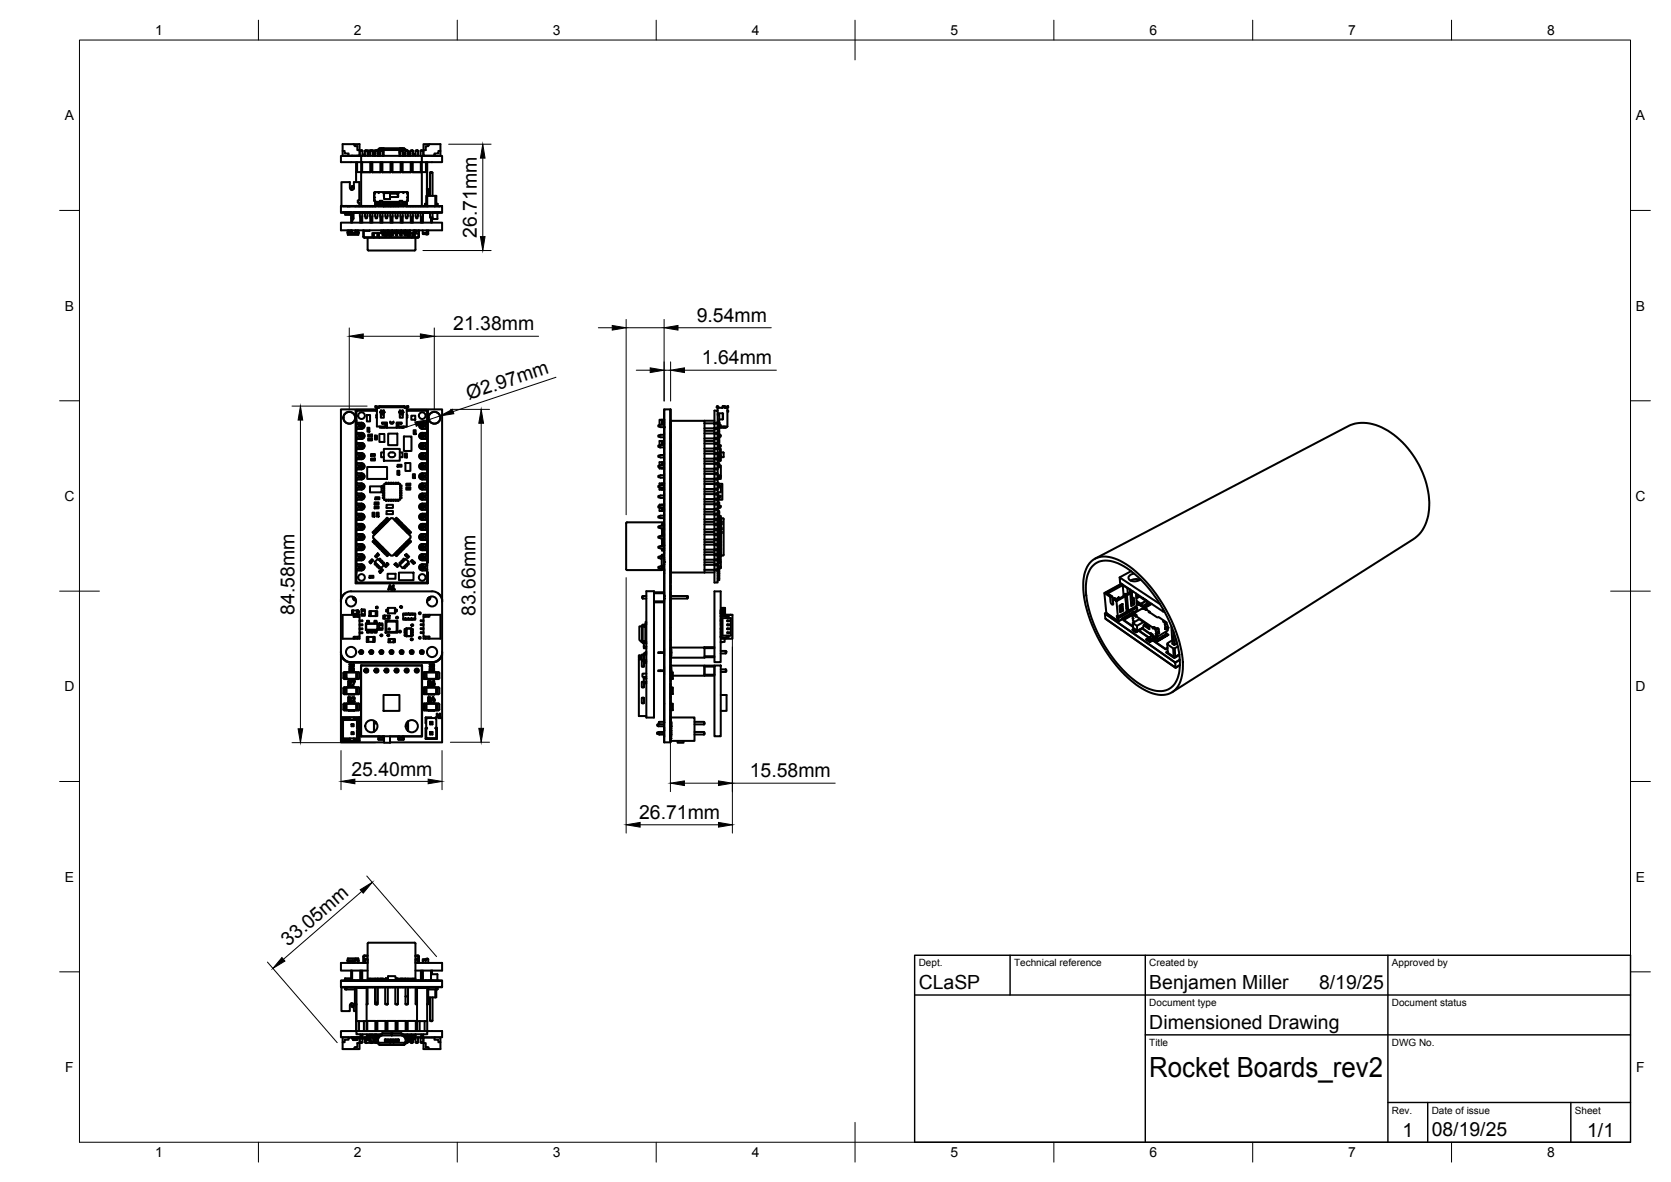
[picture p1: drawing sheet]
<svg xmlns="http://www.w3.org/2000/svg" width="420mm" height="297mm" viewBox="0 0 420 297" stroke-linecap="round" stroke-linejoin="round" font-family="sans-serif">
<defs><g id="words">
<text font-size="7" x="289" y="270.6">Rocket Boards_rev2</text>
<g font-size="4.9">
<text x="119.9" y="59.7" transform="rotate(-90 119.9 59.7)">26.71mm</text>
<text x="114" y="83">21.38mm</text>
<text x="175.2" y="80.9">9.54mm</text>
<text x="176.5" y="91.6">1.64mm</text>
<text x="117.9" y="100.5" transform="rotate(-18 117.9 100.5)">Ø2.97mm</text>
<text x="74.1" y="154.5" transform="rotate(-90 74.1 154.5)">84.58mm</text>
<text x="119.5" y="154.8" transform="rotate(-90 119.5 154.8)">83.66mm</text>
<text x="88.3" y="194.9">25.40mm</text>
<text x="188.5" y="195.4">15.58mm</text>
<text x="160.7" y="205.8">26.71mm</text>
<text x="72.5" y="238.1" transform="rotate(-41 72.5 238.1)">33.05mm</text>
<text x="231" y="248.5">CLaSP</text>
<text x="289" y="248.5">Benjamen Miller</text>
<text x="331.7" y="248.5">8/19/25</text>
<text x="289" y="258.6">Dimensioned Drawing</text>
<text x="352.6" y="285.7">1</text>
<text x="360" y="285.5">08/19/25</text>
<text x="399.1" y="285.7">1/1</text>
</g>
<g font-size="3.5">
<text x="39" y="8.8">1</text>
<text x="89" y="8.8">2</text>
<text x="139" y="8.8">3</text>
<text x="189" y="8.8">4</text>
<text x="239" y="8.8">5</text>
<text x="289" y="8.8">6</text>
<text x="339" y="8.8">7</text>
<text x="389" y="8.8">8</text>
<text x="16.3" y="30.2">A</text>
<text x="411.3" y="30.2">A</text>
<text x="16.3" y="78">B</text>
<text x="411.3" y="78">B</text>
<text x="16.2" y="125.9">C</text>
<text x="411.2" y="125.9">C</text>
<text x="16.2" y="173.7">D</text>
<text x="411.2" y="173.7">D</text>
<text x="16.3" y="221.6">E</text>
<text x="411.3" y="221.6">E</text>
<text x="16.4" y="269.4">F</text>
<text x="411.4" y="269.4">F</text>
<text x="39" y="290.8">1</text>
<text x="89" y="290.8">2</text>
<text x="139" y="290.8">3</text>
<text x="189" y="290.8">4</text>
<text x="239" y="290.8">5</text>
<text x="289" y="290.8">6</text>
<text x="339" y="290.8">7</text>
<text x="389" y="290.8">8</text>
</g>
<g font-size="2.5">
<text x="231" y="242.9">Dept.</text>
<text x="255" y="242.9">Technical reference</text>
<text x="289" y="242.9">Created by</text>
<text x="350" y="242.9">Approved by</text>
<text x="289" y="252.8">Document type</text>
<text x="350" y="252.8">Document status</text>
<text x="289" y="262.9">Title</text>
<text x="350" y="262.9">DWG No.</text>
<text x="350" y="279.9">Rev.</text>
<text x="360" y="279.9">Date of issue</text>
<text x="396" y="279.9">Sheet</text>
</g>
</g></defs>
<!-- layer: Visible -->
<g fill="none" stroke="#000" stroke-width=".51">
<path d="M86.1 37.9h.6v.7h1v.5M88.9 36.2l.3 .5h.7v1h.5v1.4l-4.3 .1v-3h4.3v1.5M88.9 39.2l-.4-.1h1.6l-.5 .1M90.3 39.1v.1M90.4 39h.1M90.5 37.9l.2-.2 .4 .2M90.8 39.2h15.3v1.6h-15.3zM90.8 39.2h-5.1v1.6h5.1v2.5M91.1 38.8h.6v.4M91.1 37.9h-.6v1.3M91.1 37.9v1.3M91.8 37.9h.6v1.3"/>
<path d="M91.8 37.9l.1-.2 .5 .2M91.8 37.9v1.3M92.3 37.8h.9M92.4 38.2h.2v1M92.6 38.2h.4M93 37.9l.2-.2 .5 .2M93.6 37.8h.8M93.7 37.9h-.7v1.3M93.7 37.9v1.3M93.7 38.2h.1M93.8 39.2v-1h.4v1M94.2 39.1h.1"/>
<path d="M94.2 38.4h.1M94.3 37.9l.2-.2 .5 .2M95 39.1h.1M95 37.9h-.7v1.3M95 38.4v.3M95 37.9v1.3l.4-.1M95 38.2v.2M95 38.4h.6M95 39.1h-.1M95.1 38v.4M95.1 39.1h.3l-.2 .1M95.2 39.1l-.2 .1"/>
<path d="M95.3 37.8h.4M95.3 37.5h.9M95.3 37.5l-.3 .1-.1 .3M95.3 37.8l-.2 .2M95.4 39.1v.1M95.6 38.8h-.2v.4M95.6 37.9l.1-.2 .5 .2M95.8 37.3v.2M96.1 37.8l.1 .4h.2M96.2 39.1h.1M96.2 37.9h-.6v1.3M96.2 37.9v1.3l.2-.1"/>
<path d="M96.2 38.4h.2M96.2 37.5h1.1v.2M96.3 37.8h.1M96.3 37.5l.4 .2M96.3 39.1v.1M96.3 39.1h-.1M96.3 37.8l.1 .1M96.4 38.8v.4M96.5 37.3v.2M97.3 37.5h2.4M100.4 38.4h.3M100.4 38.2h.3"/>
<path d="M100.5 37.6l-.1 .1M100.6 37.3v.2M100.7 37.9v1.2l-.2 .1-.1-1.5h-4v1.5M100.7 37.9h.6v1.3M100.7 37.9l.1-.2 .5 .2M100.7 39.1l-.2 .1M100.7 37.8l-.3 .2M100.8 37.5h-1.1v.2M100.8 37.5h.9M100.8 37.5l-.2 .1M100.8 37.8h-.1M101.2 37.8h.5"/>
<path d="M101.2 37.3v.2M101.3 38.4h.6M101.4 39.1v.1M101.7 37.4v.1M101.7 37.8l.2 .1 .5-.2 .2 .2M101.7 37.5l.5 .2M101.7 37.4l-.1-.1h-6.1l-.2 .2M101.9 38.7h-.5l-.1 .4M101.9 38.7v.2M101.9 38.9l-.2 .3M101.9 39.1h.1M102 38.5l-.1 .2"/>
<path d="M102.6 37.9h-.7v1.3M102.6 37.9v1.3M102.6 39.1h.6M102.6 38.5h.6M102.6 38.7h.6M102.6 38.1h.6M102.7 39.1v.1M103.1 39.1v.1M103.2 37.9l.2-.2 .4 .2M103.8 38.7h.6v.5M103.8 37.9h-.6v1.3M103.8 37.9v1.3"/>
<path d="M104.5 37.9l.1-.2 .5 .2M105.1 37.9h-.6v1.3M105.1 37.9v1.3M105.7 37.9h.7v1.3M105.7 37.9l.2-.2 .5 .2M105.7 37.9v1.3M106.1 39.2h5.1v1.6h-5.1v2.5h1.3v4.1M106.4 39h.1M106.6 39.1v.1M108 36.2h-1.5v1.5M110.7 37.9h-.5v.7h-1v.5h-2.7v-1.4h.5v-1h.7l.3-.5h2.7v3l-1.5-.1M85.7 56h25.5v1.9h-25.5z"/>
<path d="M85.7 51.8h25.5v1.6h-25.5zM86.3 53.4h9.9M86.3 51.8h1.3M86.7 53.4h1.3M86.8 51.8h.1M86.8 51.8h.3M87.1 51.8h.1M87.4 58.5l.1 .5h2.6l.1-.5M87.5 57.9l-.1 .5M87.6 51.8h.3M87.7 58.4h-.3v.1h.3M87.7 57.9v.2h.4v-.2"/>
<path d="M87.7 58.3v.2h.4v-.2M87.7 58.1v.2M88 51.8h1.3M88 47.2a.5 .5 0 0 0 .5 .5 .5 .5 0 0 0 .5-.5v-1.4h1.3v4.6h-.3v.5h.3v.9h-4.4v-6h2.1v1.5M88.1 58.1v.2M88.1 58.4h.4M88.1 58.5h1.4M88.3 54h-1.5v-.5h1.5v2.5M88.4 53.4v1.5h.5v-1.5M88.4 51.8h.1M88.4 47.1l.1-.3h.3l.1 .3M88.4 54.9l.1 .3h.3l.1-.3"/>
<path d="M88.5 57.9v.6h.8v-.6M88.5 55.2v.8M88.9 47.1h-.5v.7M88.9 47.1v.4M88.9 51.8h.1M89.2 51.8h.1M89.3 53.4h1.8M89.3 58.4h.2M89.5 57.9v.2h.4v-.2M89.5 58.3v.2h.4v-.2M89.5 58.1v.2M89.5 40.8v5"/>
<path d="M89.5 51.8h1.3M89.5 43.3h1.3M89.6 51.8h.1M89.8 40.8v2.5M89.9 58.4h.3v.1M89.9 58.1v.2M89.9 58.5h.3M89.9 53.4h.1M89.9 51.8h.1M90.1 57.9l.1 .5M90.4 51.8h-1.1h5.2h-.8M90.4 51.8h2.6"/>
<path d="M90.4 51.8h-4.7h25.5h-1M90.5 53.4l.2 1.5h.3l.1-1.5M90.5 51.8h.1M90.6 54.6v1.4M90.8 51.8h15.3M90.8 43.3v8.5h3.7M90.8 43.3h15.3v8.5h-4M90.8 54.9v1.1M91.1 40.8v2.5h2v-2.5M91.1 54.3v1.7M91.1 51.8h.1M91.1 53.4h1.9"/>
<path d="M91.3 57.9v1.6l.3 .3h13.5l.3-.3-.1-1.6M91.5 59.5l.1 .1M91.5 57.9v1.6M91.6 59.6h13.5M91.8 53.4l.1 1.5h.3l.2-1.5M91.8 51.8h.1M92.4 51.8h.1M92.4 59.8v2.9M92.9 57.9v.1h-1.4M93 51.8h.7M93 53.4h.7l-.2 1.5h-.3zM93 51.8h.1"/>
<path d="M93.1 54.6v1.4M93.4 40.8v2.5M93.4 54.9v1.1M93.6 40.8v2.5h2.1v-2.5M93.6 54.3v1.7M93.6 51.8h.1M93.7 53.4h1.9M94 59.6v.2M94 58.6v1M94.1 49.6h.2h-.2v.9h.2M94.1 48.5v.7M94.1 49.6h.1"/>
<path d="M94.1 48.4v.1h.2M94.3 53.4l.2 1.5h.3l.1-1.5M94.3 50.7v.8h1.2M94.3 50.7h1.2v-.2h.6v1M94.3 48.5h.1M94.3 50.3v.4M94.3 51.8h.1M94.3 51h1.2M94.4 48.3l-.3 .1M94.5 51.5v.3M94.7 51.5v.3h.5v-.3M94.9 58.9v.4"/>
<path d="M94.9 58.6v1M95.2 48.3h6.3M95.3 48.3v.2l-.1-.2h-.8l-.3 1.3M95.3 58.6v1M95.3 51.5v.3M95.3 51.8h.2M95.4 59.6v.2M95.5 50.7v.8M95.5 51.5h.6v.3h-.6zM95.6 53.4h.6M95.6 53.4l.1 1.5h.3l.2-1.5M95.6 51.8h.1"/>
<path d="M95.7 54.6v1.4M95.8 57.9v.7h1.1M95.8 58.6h-2.2v1M95.9 40.8v2.5M95.9 54.9v1.1M96.1 50.7h4.4v-.2h.6v.2h1.2M96.1 51.8h1.9M96.1 51h4.4M96.1 51.5h4.4M96.2 40.8v2.5h2v-2.5M96.2 54.3v1.7M96.2 58.6v.6h.4v-.6"/>
<path d="M96.2 51.8h.1M96.2 57.9v.1M96.4 51.8h.1M96.4 51.8h2.5M96.4 51.8h-1.2M96.5 51.8h1.8M96.5 48.7h.1M96.5 49.4l.1 .1M96.5 57.9l-.3 .1v.3h.3v-.3M96.6 48.5h-.2l.1 .9M96.6 48.5h1.5v1.5h-1.5zM96.6 53.4h.1"/>
<path d="M96.6 53.4h-.4M96.9 51.8h.1M96.9 53.4l.1 1.5h.3l.2-1.5M96.9 58.6v1M96.9 58.6v.9M96.9 58.8h.2M96.9 59h.2M96.9 59.3h.2M96.9 57.9v.7h1.1v1M97.1 58.6v1M97.3 58.6v.6h.4v-.6M97.3 57.9v.1"/>
<path d="M97.5 51.8h.1M97.6 57.9l-.3 .1v.3h.3v-.3M98 51.5v.3h.6v-.3M98 57.9v.7h1.1M98 58.8h.2M98 59h.2M98 59.3h.2M98.1 48.7h1.9v.8h-1.9M98.1 48.5h2.1M98.1 53.4h-1.9M98.1 51.8h.1M98.2 54.6v1.4"/>
<path d="M98.3 59.5l-.1-.9 .1 1M98.4 58.6v.6h.4v-.6M98.4 40.8v2.5M98.4 54.9v1.1M98.4 57.9v.1M98.6 51.8h1.9M98.7 40.8v2.5h2v-2.5M98.7 54.3v1.7M98.7 53.4l-.1 1.5h-.3l-.2-1.5h.7M98.7 51.8h.1M98.7 57.9l-.3 .1v.3h.3v-.3M98.8 53.4h1.9"/>
<path d="M98.9 51.8h1.3h-1.9M98.9 51.8h.1M99.1 57.9v.7h1.1M99.4 51.8h.1M99.4 53.4l.2 1.5h.3l.1-1.5M99.5 58.6v.6h.4v-.6M99.5 57.9v.1M99.8 57.9l-.3 .1v.3h.3v-.3M100 48.5v.2M100 51.8h.1M100.1 51.8h.1M100.2 51.8h1.2"/>
<path d="M100.2 48.5l-.2 1M100.2 57.9v.7h1.1M100.5 50.7v.8M100.5 51.5h.6v.3h-.6zM100.6 58.6v.6h.4v-.6M100.6 57.9v.1M100.7 51.8h.1M100.8 54.6v1.4M100.9 57.9l-.3 .1v.3h.3v-.3M101 40.8v2.5M101 54.9v1.1M101.1 50.7v.8"/>
<path d="M101.1 51.8h.2M101.1 51h1.2M101.2 40.8v2.5h2.1v-2.5M101.3 53.4l-.2 1.5h-.3l-.1-1.5h.6M101.3 51.8h.1M101.3 54.3v1.7M101.3 53.4h1.9M101.3 51.5v.3M101.3 57.9v.7h1.1M101.4 48.3v.2l.1-.2h.7l.4 .9M101.5 51.5v.3h.5v-.3M101.7 58.6v.6h.4v-.6"/>
<path d="M101.7 57.9v.1M102 53.4l.1 1.5h.3l.2-1.5M102 57.9l-.3 .1v.3h.3v-.3M102.1 51.5v.3M102.2 48.3l.3 .1M102.3 48.5h.2M102.3 50.3v1.2h-1.2M102.3 48.5h.1M102.4 57.9v.7h2.2M102.5 48.4l.1 2.1h-.3M102.6 51.8h.1M102.6 58.6v1l.1-1"/>
<path d="M102.6 49.6h-.3h.3M102.7 59h.1M102.7 59.3h.1M102.8 58.6v.6h.4v-.6M102.8 59.2v.4M102.8 57.9v.1M103.1 57.9l-.3 .1v.3h.3v-.3M103.2 53.4h.7l-.2 1.5h-.3zM103.2 51.8h-1.1h5.5M103.2 51.8h.7M103.2 51.8h.1M103.3 54.6v1.4"/>
<path d="M103.5 40.8v2.5M103.5 59.6v.2M103.5 54.9v1.1M103.7 58.6v1M103.7 59h.2M103.7 59.3h.2M103.8 40.8v2.5h2v-2.5M103.8 54.3v1.7M103.8 51.8h.1M103.9 53.4h1.8M103.9 51.8h1.8M103.9 57.9v.1"/>
<path d="M104.2 57.9l-.3 .1v.3h.3v-.3M104.3 58.6v.6h-.4v-.6v.9l.1 .1v-.4M104.5 59.6v3.1l-.2 .2M104.5 57.9l.7 .1v1.5M104.5 53.4l.1 1.5h.3l.2-1.5M104.5 51.8h.1M104.6 58v.7h.6M105.1 51.8h.1M105.2 59.5l-.1 .1M105.2 57.9l.1 .2M105.7 51.8h1.8M105.7 51.8h.1"/>
<path d="M105.8 54.6v1.4M106.1 51.8h1.1M106.1 54.9v1.1M106.3 57.9v.9h1v-.3M106.3 54.3v1.7M106.4 51.8h.1M106.6 53.4h.1M106.8 51.3l.1 .5M106.9 51.2h.3M107 53.4h-1.3l.2 1.5h.3l.2-1.5M107 53.4h.6M107 51.8h2.9"/>
<path d="M107 51.8h.1M107.1 40.8v2.5M107.2 51.8h2.5M107.2 51.8v-2.6h2.5v2.6M107.3 57.9v.6h-1M107.3 47.6h.4v1.6M107.3 47.4l.4 .2M107.3 43.3h.1M107.4 40.8l-.1 8.4M107.4 40.8v2.5M107.4 49.2v2.6M107.6 51.8h1.7"/>
<path d="M107.7 57.9v.9h-.4M107.7 58.8l-.2 .2-.4-.2M107.7 51.8h.1M108.1 49.2v-5.8h.7v5.8M108.1 54.6l.2 .2 .5-.2M108.1 43.4l.2-.2 .5 .2M108.1 51.8h.1M108.1 53.4v1.2M108.1 54.6h.7M108.4 54.8v1.2M108.6 54.7v1.3M108.6 55h1.3"/>
<path d="M108.8 51.8h.1M108.8 53.4v1.2M109.3 51.8h1.2M109.5 49.2v2.6M109.7 51.2l.3 .1M110 53.5v1.5M110 51.3v.4l-.3 .1M110.1 53.4h-.8M110.3 53.4h-3.7M110.3 53.4h.1M110.5 51.8h.1M110.5 53.4h-.2"/>
<path d="M111.2 53.4h-25.5M92.5 62.7l.2 .2M92.6 63h11.6M86.3 104.9a1.49 1.49 0 0 1 2.3-1.2 1.49 1.49 0 0 1 0 2.6 1.49 1.49 0 0 1-2.3-1.2 1.49 1.49 0 0 1 2-1.5 1.49 1.49 0 0 1 .6 2.4 1.49 1.49 0 0 1-2.5-.5l-.1-.5M89.4 103.1v43.4M89.5 103h5l.1-.1v.3M89.5 103l-.1 .1M89.6 117.7v.2h1.3M89.6 115.2v.2h1.3M89.6 110.1v.2h1.3h-1.3v1h1.3M89.6 107.5v.3h1.3M89.6 112.6v.2h1.3"/>
<path d="M89.6 105.8v38M89.6 106.5v1M89.6 111.6v1M89.6 116.7v1M89.6 116.7a.52 .52 0 0 1 .5 .5 .52 .52 0 0 1-.5 .5M89.6 119.2a.52 .52 0 0 1 .5 .5 .52 .52 0 0 1-.5 .5M89.6 114.1a.52 .52 0 0 1 .5 .5 .52 .52 0 0 1-.5 .6M89.6 106.5a.52 .52 0 0 1 .5 .5 .52 .52 0 0 1-.5 .5M89.6 109a.52 .52 0 0 1 .5 .5 .52 .52 0 0 1-.5 .6M89.6 111.6a.52 .52 0 0 1 .5 .5 .52 .52 0 0 1-.5 .5M90.6 116.9l.1 .1M90.6 111.9h.1"/>
<path d="M90.6 119.5l.1 .1M90.6 106.8l.1 .1M90.6 109.3l.1 .1M90.6 114.4l.1 .1M90.7 119.9l.4 .1v-.5l-.4 .1-.1 .4M90.7 112.3h.4v-.4h-.4l-.1 .4M90.7 117.3l.4 .1v-.5l-.4 .1-.1 .4M90.7 109.7l.4 .1v-.5l-.4 .1-.1 .4M90.7 107.2l.4 .1v-.5l-.4 .1-.1 .4M90.7 114.8l.4 .1v-.5l-.4 .1-.1 .4M90.9 116.4h-1.3v.3M90.9 119h-1.3v1.2"/>
<path d="M90.9 113.9h-1.3v1.3M90.9 117.9h-1.3v1.1h1.3M90.9 115.4h-1.3v1h1.3M90.9 112.8h-1.3v1.1h1.3M90.9 107.8h-1.3v1h1.3M90.9 106.3h-1.3v.2M90.9 108.8h-1.3v1.3M90.9 111.3h-1.3v.3M90.9 116.4a.75 .75 0 0 1 .8 .8 .75 .75 0 0 1-.8 .7M90.9 119a.75 .75 0 0 1 .8 .7 .75 .75 0 0 1-.8 .8M90.9 113.9a.75 .75 0 0 1 .8 .7 .75 .75 0 0 1-.8 .8M90.9 111.3a.75 .75 0 0 1 .8 .8 .75 .75 0 0 1-.8 .7"/>
<path d="M90.9 108.8a.75 .75 0 0 1 .8 .7 .75 .75 0 0 1-.8 .8M90.9 106.2a.75 .75 0 0 1 .8 .8 .75 .75 0 0 1-.8 .7M91 106.9v.3M91 109.4v.3M91 111.9v.4M91 114.5v.3M91 117v.3M91 119.6v.3M91.1 119.5h-.5v.5h.5M91.1 111.9h-.5v.4h.5M91.1 116.9h-.5v.5h.5M91.1 109.3h-.5v.5h.5"/>
<path d="M91.1 106.8h-.5v.5h.5M91.1 114.4h-.5v.5h.5M92.2 104.3h.8v1.6h-.8zM92.3 117.4h5v3h-5zM92.4 107.5h.5v1h-.5zM92.6 110.2h1v.5h-1zM92.6 109.2h1v.5h-1zM93.3 115.2h1v.5h-1zM93.3 114.1h1v.5h-1zM94.3 109.5h.5v1h-.5zM94.5 103.2h-5l.1 2.5M94.5 102.9h-8.8v47.8"/>
<path d="M94.6 104.9l.2 .2M94.6 104.4v.5M94.6 102.9h.2M94.7 102.4l-.4-.1 .1-.2 .5 .1 .2 .3M94.7 102.4l.1 .1M94.8 103.2h-5.2v3.1h1.3M94.8 104.2l-.2 .2M95.3 102.4h6.4M95.4 109.1h1.2v2h-1.2zM95.5 107.2v.3h1.1v-.3M95.6 103.6h.1M95.6 103.6l.2 .1v1.3h.7v-1.3l.2-.1"/>
<path d="M95.8 103.9l.5 .1-.5 .2M95.8 103.3h.7M95.8 103.2h.7M96.1 106.5l.9 .1M96.1 106.5l-.1-.3h1.3v1.3M96.2 106.5h.1M96.2 106.5h1.1M96.3 104h.1M96.5 113.7h-.7v1.2h.7M96.5 112.8h4v3h-4zM96.6 107.5h3.8M96.7 103.6h.1"/>
<path d="M96.7 103.6l-.2-.1v-.4v.4h-.7v-.4l-.2 .5M96.8 107.2h.5M96.9 106.6v.4M97 107l-.2 .2M97.6 109h2.3v2.9h-2.3zM98.1 105.9l.3 .5 .5-.1v-.4M98.1 106.1h.8M98.2 106.4h.6M98.3 113.7h.5M98.3 113.7a.6 .6 0 0 0-.6 .6 .6 .6 0 0 0 .6 .6M98.8 113.7a.6 .6 0 0 1 .6 .6 .6 .6 0 0 1-.6 .6h-.5M99.7 107.2h.5"/>
<path d="M99.7 106.5h1.1M99.9 118.3h.5v1h-.5zM99.9 116.8h1.1v.5h-1.1zM100.1 107v-.5l.9-.1v-.2h-1.3v1.3M100.1 107l.1 .2M100.4 103.6h.1M100.4 103.6l.1 .1v1.3h.8v-1.3l.2-.1M100.4 107.2v.3h1.1v-.3M100.5 113.7h.7v1.2h-.7M100.6 103.3h.6M100.6 103.2h.6M100.8 104l.5 .2"/>
<path d="M100.8 104h.1M100.8 106.5h.1M101.3 103.9l-.5 .1M101.5 103.6h.1M101.5 103.6l-.2-.1v-.4l-.1 .4h-.6l-.1-.4v.4l-.1 .1M101.6 109.7h1.9v3.6h-1.9zM101.7 102.1v.4h.6v4.7h-2.1M101.7 102.1h-6.2h-.2v.4h-.5v4.7h2M101.8 114h.5v1h-.5zM101.9 116.4h1.3v1.9h-1.3zM102.2 102.1h.4l.1 .2-.4 .1M102.3 102.1l-.3 .4"/>
<path d="M102.3 104.2l.1 .2M102.3 103.2h5.1v3.1h-1.2M102.3 102.9h.1M102.3 102.4v.1M102.4 103.2v-.3l.1 .1 5.1 .1v38.2l-.2 .1M102.4 104.9l-.1 .2M102.4 104.4v.5M102.5 103.2h5l-.1 2.5M102.5 102.9h8.7v47.8M103.4 104.5h1v1h-1zM103.8 119.2h.5v.9h-.5zM104 108.1h.5v1h-.5z"/>
<path d="M105.9 114.4l.1 .1M105.9 116.9l.1 .1M105.9 106.8l.1 .1M105.9 119.5l.1 .1M105.9 109.3l.1 .1M105.9 111.9h.1M106 114.8l.4 .1v-.5l-.4 .1-.1 .4M106 117.3l.4 .1v-.5l-.4 .1-.1 .4M106 107.2l.4 .1v-.5l-.4 .1-.1 .4M106 119.9l.4 .1v-.5l-.4 .1-.1 .4M106 109.7l.4 .1v-.5l-.4 .1-.1 .4M106 112.3h.4v-.4h-.4l-.1 .4"/>
<path d="M106.2 106.3h1.2v.2M106.2 113.9h1.2v1.3M106.2 111.3h1.2v.3M106.2 108.8h1.2v1.3M106.2 107.8h1.2v1h-1.2M106.2 112.8h1.2v1.1h-1.2M106.2 115.4h1.2v1h-1.2M106.2 117.9h1.2v1.1h-1.2M106.2 119h1.2v1.2M106.2 116.4h1.2v.3M106.2 116.4a.75 .75 0 0 0-.8 .8 .75 .75 0 0 0 .8 .7M106.2 119a.75 .75 0 0 0-.8 .7 .75 .75 0 0 0 .8 .8"/>
<path d="M106.2 106.2a.75 .75 0 0 0-.8 .8 .75 .75 0 0 0 .8 .7M106.2 113.9a.75 .75 0 0 0-.8 .7 .75 .75 0 0 0 .8 .8M106.2 111.3a.75 .75 0 0 0-.8 .8 .75 .75 0 0 0 .8 .7M106.2 108.8a.75 .75 0 0 0-.8 .7 .75 .75 0 0 0 .8 .8M106.3 106.9v.3M106.3 109.4v.3M106.3 111.9v.4M106.3 114.5v.3M106.3 117v.3M106.3 119.6v.3M106.4 114.4h-.5v.5h.5M106.4 116.9h-.5v.5h.5"/>
<path d="M106.4 106.8h-.5v.5h.5M106.4 119.5h-.5v.5h.5M106.4 109.3h-.5v.5h.5M106.4 111.9h-.5v.4h.5M107.4 107.5v.3h-1.2M107.4 115.2v.2h-1.2M107.4 112.6v.2h-1.2M107.4 110.1v.2h-1.2h1.2v1h-1.2M107.4 117.7v.2h-1.2M107.4 105.8v35.5M107.4 106.5v1M107.4 111.6v1"/>
<path d="M107.4 116.7v1M107.4 106.5a.52 .52 0 0 0-.5 .5 .52 .52 0 0 0 .5 .5M107.4 114.1a.52 .52 0 0 0-.5 .5 .52 .52 0 0 0 .5 .6M107.4 111.6a.52 .52 0 0 0-.5 .5 .52 .52 0 0 0 .5 .5M107.4 109a.52 .52 0 0 0-.5 .5 .52 .52 0 0 0 .5 .6M107.4 119.2a.52 .52 0 0 0-.5 .5 .52 .52 0 0 0 .5 .5M107.4 116.7a.52 .52 0 0 0-.5 .5 .52 .52 0 0 0 .5 .5M107.7 104.9a1.49 1.49 0 0 1 2.3-1.2 1.49 1.49 0 0 1 0 2.6 1.49 1.49 0 0 1-2.3-1.2 1.49 1.49 0 0 1 2-1.5 1.49 1.49 0 0 1 .6 2.4 1.49 1.49 0 0 1-2.5-.5l-.1-.5M165.8 117.4v.3h.7M165.8 112.3l1.2 .1M166.5 116.1h.4l.1 .8-1.5 .1v.4l1.4 .1v.2h-.4M166.5 111.8v-1h.4v1l-1.4 .2v.3l.6 .1"/>
<path d="M166.5 105.5h-.7v1.3M166.5 106.7v-1.2h.4v1.2l-1.4 .2v.3l1.5 .1v.2M166.5 110.8h-.7v1.1M166.5 116.1h-.7v.9M166.5 116.1v.8M166.5 117.5v.2M167 109.1v.2l-1.5 .1v.3l1.5 .2v.4M167 113v1.3l-1.5 .2v.3l1.5 .2v.6M167 118.3v1.1l-1.5 .2v.3l1.5 .1v1M167 118v.1M167 115.7v.2M167 112.7v.1"/>
<path d="M167 110.4v.1M167 107.6v1.5M167 105.1v.1M167 103.8v1.2M167 102.9v83.6M167 108.8v1.6M167 113.9v1.6M167 116.4v1.6M167 118.9v1.6M167 110.7v.6M167 116.1v.3M167 106.2v1.6"/>
<path d="M167 111.3v1.6M167 105.5v34.6M167 105.4v.8M167 102.9h1.6v83.6h-1.6zM168.6 108.8v1.6M168.6 113.9v1.6M168.6 116.4v1.6M168.6 118.9v1.6M168.6 106.2v1.6M168.6 111.3v1.6M168.6 112.4h.1M168.6 106.7h.1"/>
<path d="M168.6 107.3h.1M168.6 109.3h.1M168.6 109.9h.1M168.6 111.8h.1M168.6 114.3h.1M168.6 115h.1M168.6 116.9h.1M168.6 117.5h.1M168.6 119.4h.1M177.1 106.4v2.5M177.1 117.8v3.8M177.1 116.5v1.3"/>
<path d="M177.1 111.4v3.9M177.1 108.9v1.3M177.1 106.4h2.5v1.2h-2.5M177.1 106.4v-.6h-8.5v38.1h8.5v-.7M177.1 110.8h2.5M177.1 105.7v.1M177.1 106.4h.1M177.1 110.2v1.2M177.1 115.3v1.2M177.1 108.3h2.5M177.1 105.7h2.5M177.1 108.9h2.5"/>
<path d="M177.1 110.2h2.5M177.1 111.5h2.5M177.1 112.7h2.5M177.1 113.4h2.5M177.1 114h2.5M177.1 115.3h2.5M177.1 115.9h2.5M177.1 116.6h2.5M177.1 117.8h2.5M177.1 118.5h2.5M177.1 119.1h2.5M179.6 116.7h.8"/>
<path d="M179.6 117.7h.8M179.6 119.2h.8M179.6 114.1h.8M179.6 115.2h.8M179.6 109l1.2 .1M179.6 110.1h.8M179.6 111.6h.8M179.6 112.6h.8M180.4 102.5l-.2-.2 .1-.2 .3 .1 .1 .3M180.4 107.5h-.8v38.9h.8v-3.1h-.8h.8v-1.5h-.8h.8v-1h-.8h.8v-1.5h-.8h.8v-1.1h-.8h.8v-1.5M180.4 110.2h.4v.5h-.4M180.4 115.8h.6v-.9v.9h.3v-3h-.3v1.6v-1.6h-1.4h.8v1.1h-.8h.8v1.5h-.8h.8v1h-.8h.8v1.5h-.8h.8v1.1h-.8h.8v1.5h-.8h.8v1h-.8h.8v1.5h-.8h.8v1h-.8h.8"/>
<path d="M180.4 116.4h.4v.4M180.4 102.5h1.3v-.4h.1h.5v.4h.6M180.4 103.9h1.3l.1 .1v1.3l-1 .1M180.4 106.8h.6v.5h-.5l.3 .2h1v-.3M180.4 106.2l.6 .1M180.4 119.5h.6v.5h-.6M180.4 109.2l.4 .1M180.4 106.5h-.8v-3.3h.8v3.1h-.8h.8v1.5h-.8h.8v1h-.8h.8v1.5h-.8h.8v1h-.8h.8v1.5M180.4 107.5h.4v1h-.4M180.4 111.9h.6v.4h-.6M180.4 113.7h.2v.4M180.4 115.2h.4v.5h-.4"/>
<path d="M180.4 116.9h.6v.5h-.6M180.4 109.3h.6v.5h-.6M180.4 114.1h.4v.3M180.4 104.3h.4v1.6h-.4M180.4 116.8l.4 .1M180.4 114.4h.6v.5h-.6h.2M180.4 104.2h.3M180.4 102.5v.7M180.4 106.6h.3M180.4 109h.4M180.4 111.1h.4M180.6 107.4l-.2 .1"/>
<path d="M180.6 114.9h.1M180.7 106.2l-.1 .4M180.7 103.9v.1M180.7 106.6v.2M180.7 104v.3M180.7 104h.1M180.7 106.2v.4M180.8 108.5v.7M180.8 109.8v.4M180.8 110.7v1.2M180.8 112.3v.5M180.9 106.3v.5"/>
<path d="M181 119.5l.2 .1v.3l-.2 .1M181 111.9h.2v.4h-.2M181 116.9l.2 .1v.3l-.2 .1M181 109.3l.2 .1v.3l-.2 .1M181 106.8l.2 .1v.3l-.2 .1M181 114.4l.2 .1v.3l-.2 .1M181.2 117.4l.1 3h-.9M181.3 113.7h.6v1.1M181.7 102.4h.6M181.7 103.9v1.5M181.8 107.5h.4M181.9 114.8l-.6 .1"/>
<path d="M182.9 107.2l-.5 .3h-.2v-.3M182.9 103.1l.2 .1v.3h-.2M182.9 102.5v4.7h-1.7M183 102.4h.1M183 102.4l-.1 .1M183 102.4l.1-.1v-.2l-.4 .1-.1 .3M89.6 132.9v.3h1.3M89.6 125.3v.2h1.3M89.6 122.8v.2h1.3M89.6 120.2v.3h1.3M89.6 138v.2h1.3M89.6 130.4v.2h1.3"/>
<path d="M89.6 135.5v.2h1.3M89.6 127.9v.2h1.3M89.6 121.8v1M89.6 124.3v1M89.6 129.4v1M89.6 134.5v1M89.6 137v1M89.6 131.9a.52 .52 0 0 1 .5 .5 .52 .52 0 0 1-.5 .5M89.6 124.3a.52 .52 0 0 1 .5 .5 .52 .52 0 0 1-.5 .5M89.6 121.7a.52 .52 0 0 1 .5 .6 .52 .52 0 0 1-.5 .5M89.6 137a.52 .52 0 0 1 .5 .5 .52 .52 0 0 1-.5 .5M89.6 129.4a.52 .52 0 0 1 .5 .5 .52 .52 0 0 1-.5 .5"/>
<path d="M89.6 139.5a.52 .52 0 0 1 .5 .5 .52 .52 0 0 1-.5 .6M89.6 134.4a.52 .52 0 0 1 .5 .6 .52 .52 0 0 1-.5 .5M89.6 126.8a.52 .52 0 0 1 .5 .5 .52 .52 0 0 1-.5 .6M90.6 139.8l.1 .1M90.6 129.6l.1 .1M90.6 124.6h.1M90.6 122l.1 .1M90.6 137.3h.1M90.6 127.1l.1 .1M90.6 132.2l.1 .1M90.6 134.7l.1 .1M90.7 130l.4 .1v-.5l-.4 .1-.1 .4"/>
<path d="M90.7 125h.4v-.4h-.4l-.1 .4M90.7 122.4l.4 .1v-.5l-.4 .1-.1 .4M90.7 137.7l.4 .1v-.5h-.4l-.1 .5M90.7 127.5l.4 .1v-.5l-.4 .1-.1 .4M90.7 132.6l.4 .1v-.5l-.4 .1-.1 .4M90.7 135.1l.4 .1v-.5l-.4 .1-.1 .4M90.9 131.7h-1.3v1.2M90.9 124h-1.3v.3M90.9 121.5h-1.3v.3M90.9 138.2h-1.3v1.1h1.3M90.9 135.7h-1.3v1h1.3M90.9 133.2h-1.3v1h1.3"/>
<path d="M90.9 130.6h-1.3v1.1h1.3M90.9 128.1h-1.3v1h1.3M90.9 125.5h-1.3v1.1h1.3M90.9 123h-1.3v1h1.3M90.9 120.5h-1.3v1h1.3M90.9 136.7h-1.3v.3M90.9 129.1h-1.3v.3M90.9 139.3h-1.3v1.3M90.9 134.2h-1.3v.3M90.9 126.6h-1.3v1.3M90.9 131.7a.75 .75 0 0 1 .8 .7 .75 .75 0 0 1-.8 .8M90.9 124a.75 .75 0 0 1 .8 .8 .75 .75 0 0 1-.8 .7"/>
<path d="M90.9 121.5a.75 .75 0 0 1 .8 .8 .75 .75 0 0 1-.8 .7M90.9 139.3a.75 .75 0 0 1 .8 .7 .75 .75 0 0 1-.8 .8M90.9 136.7a.75 .75 0 0 1 .8 .8 .75 .75 0 0 1-.8 .7M90.9 134.2a.75 .75 0 0 1 .8 .8 .75 .75 0 0 1-.8 .7M90.9 129.1a.75 .75 0 0 1 .8 .8 .75 .75 0 0 1-.8 .7M90.9 126.6a.75 .75 0 0 1 .8 .7 .75 .75 0 0 1-.8 .8M91 122.1v.3M91 124.6v.4M91 127.2v.3M91 129.7v.3M91 132.3v.3M91 134.8v.3"/>
<path d="M91 137.3v.4M91 139.9v.3M91.1 139.8h-.5v.5h.5M91.1 129.6h-.5v.5h.5M91.1 124.6h-.5v.4h.5M91.1 122h-.5v.5h.5M91.1 137.3h-.5v.5h.5M91.1 127.1h-.5v.5h.5M91.1 132.2h-.5v.5h.5M91.1 134.7h-.5v.5h.5M93 122.2h2.9v1.5h-2.9zM93.7 128.8h.4v1h-.4z"/>
<path d="M93.9 135.9l-.2 .2 .1 .1 .5-.5-.1-.1-.3 .3 .1 .1M94 133.8l-.1 .2-.2-.2 .1-.2 .5 .6-.1 .1-.3-.3M94.2 126.2h1v.6h-1zM94.2 127.2h1v.5h-1zM94.2 136.2l-.2 .2 .1 .2 .6-.6-.2-.1-.3 .3 .1 .2M94.3 133.5l-.1 .1-.2-.2 .1-.1 .2 .2 .4 .3-.2 .2-.3-.4M94.4 125h1v.5h-1zM94.5 136.6l.2 .1-.3 .2-.1-.2 .5-.5 .2 .2-.3 .3M94.7 133.2l-.2 .1-.2-.2 .1-.1 .6 .5-.2 .2-.3-.4M94.7 128.8h.5v1h-.5zM94.8 136.9l-.2 .2 .2 .1 .5-.5-.1-.2-.4 .4 .2 .1M95 139.1l.3 .3-.7 .7-.3-.3z"/>
<path d="M95 132.8l-.2-.1-.2 .1 .6 .5 .1-.1-.3-.3-.2 .1M95.1 137.2l-.1 .2 .1 .1 .5-.5-.1-.2-.4 .4 .2 .1M95.3 132.5l-.2 .2-.1-.2 .1-.2 .5 .6-.1 .1-.4-.3M95.5 137.5l-.2 .2 .1 .1 .5-.5-.1-.1-.3 .3 .1 .2M95.6 132.2l-.2-.2-.1 .2 .5 .5 .1-.1-.3-.4-.1 .2M95.8 137.8l.1 .2-.2 .2-.1-.2 .5-.5 .2 .1-.4 .4M95.9 131.9l-.2-.2-.1 .1 .5 .6 .2-.2-.4-.3-.1 .1M96.1 138.2l-.2 .2 .2 .1 .5-.5-.1-.2-.4 .4 .2 .1M96.3 131.6l-.2-.2-.2 .1 .6 .5 .1-.1-.3-.3-.2 .1M96.4 138.5l-.2 .2 .2 .1 .5-.5-.1-.2-.4 .4 .2 .1M96.6 131.2l-.2 .2-.2-.2 .2-.2 .5 .6-.1 .1-.4-.3M96.6 125h-.4v.2h.4"/>
<path d="M96.6 124.4h-.4v.2h.4M96.6 123.8h-.4v.2h.4M96.6 123.2h-.4v.2h.4M96.6 122.6h-.4v.2h.4M96.6 122h-.4v.2h.4M96.6 121.6h4v4h-4zM96.8 138.8l-.2 .2 .1 .1 .5-.5-.1-.1-.3 .3 .1 .1M96.9 130.9l-.1 .2-.2-.2 .1-.2 .5 .6-.1 .1-.3-.3M97 125.6v.3h.2v-.3M97 121.6v-.3h.2v.3M97.1 139.1l.1 .2-.2 .2-.1-.2 .5-.5 .2 .1-.4 .4M97.2 128.4h1.6v.8h-1.6z"/>
<path d="M97.2 126.9h1.6v.7h-1.6zM97.2 130.6l-.1 .2-.2-.2 .1-.2 .6 .5-.2 .2-.3-.3M97.4 139.5l.1 .1-.2 .2-.1-.2 .5-.5 .2 .1-.4 .4M97.5 130.3l-.2-.2-.1 .1 .5 .6 .2-.2-.4-.3-.1 .1M97.6 125.6v.3h.2v-.3M97.6 121.6v-.3h.2v.3M98.2 130.3l.4-.1 .3 .1 4.4 4.5-.2 .5-4.5 4.3-.4-.1-4.4-4.4 .1-.5zM98.2 125.6v.3h.2v-.3M98.2 121.6v-.3h.2v.3M98.8 125.6v.3h.2v-.3M98.8 121.6v-.3h.2v.3M99.4 125.6v.3h.2v-.3"/>
<path d="M99.4 121.6v-.3h.2v.3M99.5 130.3l-.4 .3 .2 .2 .2-.2 .3-.4-.1-.1-.2 .2 .1 .1M99.6 139.5l-.1 .1-.4-.4 .2-.1 .5 .5-.1 .2-.2-.2M99.8 130.6l.1 .2-.3 .3-.1-.2 .5-.5 .1 .2-.2 .2M99.9 139.1l-.2 .1-.2-.3 .1-.1 .5 .5-.1 .2-.2-.2M100 125.6v.3h.2v-.3M100 121.6v-.3h.2v.3M100.1 130.9l.2 .2-.4 .3-.1-.1 .5-.6 .2 .2-.2 .2M100.3 138.8l-.4-.3-.1 .1 .5 .5 .2-.1-.2-.2-.2 .1M100.5 131.2l-.4 .4 .2 .1 .5-.5-.2-.2-.1 .2 .1 .2M100.6 138.5l-.1 .1-.4-.3 .2-.2 .5 .6-.2 .1-.1-.2M100.6 122h.4v.2h-.4"/>
<path d="M100.6 122.6h.4v.2h-.4M100.6 123.2h.4v.2h-.4M100.6 123.8h.4v.2h-.4M100.6 124.4h.4v.2h-.4M100.6 125h.4v.2h-.4M100.8 131.6l.1 .1-.3 .3-.2-.1 .6-.5 .1 .1-.2 .2M100.9 138.2l-.3-.4-.2 .2 .6 .5 .1-.1-.2-.2-.1 .1M101.1 131.9l-.3 .3 .1 .2 .2-.2 .3-.4-.1-.1-.2 .2 .1 .1M101.2 137.8l-.1 .2-.3-.4 .1-.1 .5 .5-.1 .2-.2-.2M101.4 132.2l-.3 .4 .1 .1 .5-.5-.1-.2-.2 .2 .2 .2M101.6 132.7l.2-.2 .1 .2-.3 .3-.2-.1zM101.6 137.5l-.4-.3-.1 .1 .5 .5 .1-.1-.1-.2-.2 .2"/>
<path d="M101.8 132.5l.1-.2 .2 .2-.2 .2M101.9 137.2l-.3-.4-.2 .2 .5 .5 .2-.1-.2-.2-.2 .1M102.1 132.8l-.4 .4 .2 .1 .5-.5-.1-.1-.2 .1 .1 .2M102.2 122.5h1v.5h-1zM102.2 121.5h1v.6h-1zM102.2 139.2l.7 .7-.4 .4-.7-.8zM102.2 136.9l-.1 .1-.4-.3 .2-.2 .5 .6-.1 .1-.2-.2M102.4 133.2l-.4 .3 .2 .2 .5-.6-.1-.1-.2 .2 .1 .1M102.5 136.6l-.3-.4-.2 .2 .6 .5 .1-.2-.2-.1-.1 .1M102.7 133.5l.1 .2-.3 .3-.1-.2 .5-.5 .1 .1-.2 .2M102.8 136.2l-.1 .2-.3-.4 .1-.1 .5 .5-.1 .2-.2-.2M103 133.8l-.3 .4 .1 .1 .3-.2 .3-.3-.2-.2-.2 .2 .2 .2"/>
<path d="M103.2 135.9l-.2 .1-.3-.3 .1-.1 .6 .5-.2 .1-.2-.2M105.9 132.2l.1 .1M105.9 127.1l.1 .1M105.9 139.8l.1 .1M105.9 134.7l.1 .1M105.9 137.3h.1M105.9 122l.1 .1M105.9 129.6l.1 .1M105.9 124.6h.1M106 132.6l.4 .1v-.5l-.4 .1-.1 .4M106 127.5l.4 .1v-.5l-.4 .1-.1 .4M106 137.7l.4 .1v-.5h-.4l-.1 .5"/>
<path d="M106 122.4l.4 .1v-.5l-.4 .1-.1 .4M106 130l.4 .1v-.5l-.4 .1-.1 .4M106 125h.4v-.4h-.4l-.1 .4M106 135.1l.4 .1v-.5l-.4 .1-.1 .4M106.2 136.7h1.2v.3M106.2 126.6h1.2v1.3M106.2 131.7h1.2v1.2M106.2 134.2h1.2v.3M106.2 129.1h1.2v.3M106.2 121.5h1.2v.3M106.2 139.3h1.2v1.3M106.2 120.5h1.2v1h-1.2"/>
<path d="M106.2 123h1.2v1h-1.2M106.2 125.5h1.2v1.1h-1.2M106.2 128.1h1.2v1h-1.2M106.2 130.6h1.2v1.1h-1.2M106.2 133.2h1.2v1h-1.2M106.2 135.7h1.2v1h-1.2M106.2 138.2h1.2v1.1h-1.2M106.2 124h1.2v.3M106.2 124a.75 .75 0 0 0-.8 .8 .75 .75 0 0 0 .8 .7M106.2 136.7a.75 .75 0 0 0-.8 .8 .75 .75 0 0 0 .8 .7M106.2 126.6a.75 .75 0 0 0-.8 .7 .75 .75 0 0 0 .8 .8M106.2 131.7a.75 .75 0 0 0-.8 .7 .75 .75 0 0 0 .8 .8"/>
<path d="M106.2 134.2a.75 .75 0 0 0-.8 .8 .75 .75 0 0 0 .8 .7M106.2 129.1a.75 .75 0 0 0-.8 .8 .75 .75 0 0 0 .8 .7M106.2 121.5a.75 .75 0 0 0-.8 .8 .75 .75 0 0 0 .8 .7M106.2 139.3a.75 .75 0 0 0-.8 .7 .75 .75 0 0 0 .8 .8M106.3 122.1v.3M106.3 124.6v.4M106.3 127.2v.3M106.3 129.7v.3M106.3 132.3v.3M106.3 134.8v.3M106.3 137.3v.4M106.3 139.9v.3"/>
<path d="M106.4 132.2h-.5v.5h.5M106.4 127.1h-.5v.5h.5M106.4 137.3h-.5v.5h.5M106.4 122h-.5v.5h.5M106.4 139.8h-.5v.5h.5M106.4 129.6h-.5v.5h.5M106.4 124.6h-.5v.4h.5M106.4 134.7h-.5v.5h.5M107.4 138v.2h-1.2M107.4 127.9v.2h-1.2M107.4 132.9v.3h-1.2M107.4 135.5v.2h-1.2"/>
<path d="M107.4 130.4v.2h-1.2M107.4 122.8v.2h-1.2M107.4 120.2v.3h-1.2M107.4 125.3v.2h-1.2M107.4 121.8v1M107.4 124.3v1M107.4 129.4v1M107.4 134.5v1M107.4 137v1M107.4 137a.52 .52 0 0 0-.5 .5 .52 .52 0 0 0 .5 .5M107.4 126.8a.52 .52 0 0 0-.5 .5 .52 .52 0 0 0 .5 .6M107.4 131.9a.52 .52 0 0 0-.5 .5 .52 .52 0 0 0 .5 .5"/>
<path d="M107.4 134.4a.52 .52 0 0 0-.5 .6 .52 .52 0 0 0 .5 .5M107.4 129.4a.52 .52 0 0 0-.5 .5 .52 .52 0 0 0 .5 .5M107.4 121.7a.52 .52 0 0 0-.5 .6 .52 .52 0 0 0 .5 .5M107.4 139.5a.52 .52 0 0 0-.5 .5 .52 .52 0 0 0 .5 .6M107.4 124.3a.52 .52 0 0 0-.5 .5 .52 .52 0 0 0 .5 .5M157.4 131.5l.1 11.7 9 .1v-.4M157.5 131.5l.1-.2h9.3v.3h-.4v.5M165.8 122.5v.6h.7M165.8 127.6v.8h.7M166.4 139.8l-.9 .1v.3l.9 .2M166.5 126.8h.4l.1 .2-1.5 .2v.3l1.4 .2v.7h-.4M166.5 121.5h.4l.1 .5-1.5 .1v.3l1.4 .2v.5h-.4"/>
<path d="M166.5 135.3v1.9M166.5 132.7v2M166.5 137.8v.6h.4v1l-.5 .1 .1 2.7M166.5 138.1h.4v.3M166.5 121.5h-.7v.6M166.5 126.8h-.7v.3M166.5 121.5v.5M166.5 122.6v.5M166.5 126.8v.2M166.5 127.7v.7M166.5 137h.5M166.9 139.8h.1"/>
<path d="M167 139.7l-.1 2.5M167 123.6v.9l-1.5 .2v.3l1.5 .1M167 129v.6l-1.5 .2v.3l1.5 .1M167 131.2v.9l-1.5 .2v.3l1.5 .1v2l-1.5 .1v.3l1.5 .2v1.9l-1.5 .2v.3l1.5 .1v2M167 128.7v.1M167 126.4v.1M167 125.2v1.1M167 123.3v.2M167 121.1v.1M167 123.1v.1M167 128.2v.3M167 134.2v1.6"/>
<path d="M167 121.5v1.6M167 136.3v.4M167 121.4v.1M167 129.1v1.6M167 131.6v1.6M167 126.6v1.6M167 124v1.6M167 136.7v1.6M168.6 134.2v1.8M168.6 137.7v3.2M168.6 121.5v1.6M168.6 129.1v1.6"/>
<path d="M168.6 131.6v1.6M168.6 126.6v1.6M168.6 124v1.6M168.6 130.8h.1M168.6 126.3h.1M168.6 136v1.7M168.6 125.6v1M168.6 130.7v.9M168.6 139.3v1.7M168.6 136.3v2M168.6 130.2h.1M168.6 137.2h.1"/>
<path d="M168.6 137.8h.1M168.6 120h.1M168.6 122h.1M168.6 122.6h.1M168.6 124.5h.1M168.6 125.1h.1M168.6 127h.1M168.6 127.7h.1M168.6 129.6h.1M168.6 132.1h.1M168.6 132.7h.1M168.6 134.7h.1"/>
<path d="M168.6 135.3h.1M168.6 139.8h.1M168.6 137h.1M177.1 139.4v1.3M177.1 136.8v2.6M177.1 134.3v1.3M177.1 130.5v3.8M177.1 129.2v1.3M177.1 124.1v3.9M177.1 121.6v1.3M177.1 139.4h2.5M177.1 138.8h2.5"/>
<path d="M177.1 136.2h2.5M177.1 122.9v1.2M177.1 128v1.2M177.1 135.6v1.2M177.1 120.3h2.5M177.1 121h2.5M177.1 121.6h2.5M177.1 122.9h2.5M177.1 123.5h2.5M177.1 124.2h2.5M177.1 125.4h2.5M177.1 126.1h2.5"/>
<path d="M177.1 126.7h2.5M177.1 128h2.5M177.1 128.6h2.5M177.1 129.3h2.5M177.1 130.5h2.5M177.1 131.2h2.5M177.1 131.8h2.5M177.1 133h2.5M177.1 133.7h2.5M177.1 134.3h2.5M177.1 135.6h2.5M177.1 136.9h2.5"/>
<path d="M177.1 138.1h2.5M179.6 130.4h1l-.2 .2M179.6 126.8l1.2 .1v.2M179.6 137h.8M179.6 131.9h.8M179.6 132.9l1 .1M179.6 124.3h.8M179.6 125.3h.8M179.6 121.8h.8M179.6 122.8h.8M179.6 120.2h.8M179.6 139.5h.8"/>
<path d="M179.6 129.4h.8M179.6 134.5h.8M179.6 135.5h.8M179.6 127.9h.8M180.4 124.4l.2 .2M180.4 123.8h.2v.2h-.2M180.4 121.3l.4 .3M180.4 132.2h.2M180.4 132l.2 .2M180.4 130.2l.9 .4M180.4 139.1h.4v.7h-.4h.6v.5h-.6M180.4 129.6h.6v.5h-.6"/>
<path d="M180.4 126.2h.4v.6h-.4M180.4 131.7v1.5M180.4 124v1.5h-.8h.8v1.1h-.8h.8v1.5h-.8h.8v1h-.8h.8v1.5h-.8h.8v1.1h-.8h.8M180.4 124.6h.6v.4h-.6M180.4 128.8h.4v.8M180.4 121.6h1.2v4h-1.2M180.4 133.2h-.8h.8v1h-.8h.8v1.5h-.8h.8v1h-.8h.8M180.4 137.3h.6v.5h-.6M180.4 128.4h.4v.4M180.4 131.5l.9 .4M180.4 131.8l.9 .4M180.4 131.7l.3 .2"/>
<path d="M180.4 127.1h.6v.5h-.6M180.4 132.8l.2 .2M180.4 132.2h.6v.5h-.6M180.4 134.7h.6v.5h-.6M180.4 138.5h.2M180.4 139h.2M180.4 136.2h.2M180.4 136.1h.2M180.4 137.1h.2M180.4 137.2h.2M180.4 136.4h.2M180.4 137.8h.2"/>
<path d="M180.5 133.3l.1 .1h-.2M180.5 133.6h.1M180.5 130.7l.1 .2h-.2M180.5 133.9l.8 .4M180.5 131.7h.1M180.5 131.3l.1 .2M180.5 132h.1M180.5 131l.1 .2h-.2M180.5 132.9v.1M180.5 138.2h.1M180.5 138.5h.1M180.5 136.9h.1"/>
<path d="M180.5 137.2h.1M180.5 136.6h.1M180.5 136.2h.1M180.5 137.8v.1M180.6 125.6v.3h-.2M180.6 122h-.2h.6v.5h-.6M180.6 138.5v.3h-.1M180.6 133l-.2 .1M180.6 135.9v.3M180.6 133.6l-.2 .2M180.6 136.6l-.2 .1M180.6 136.7l-.2 .2"/>
<path d="M180.6 130.9l.7 .3M180.6 136.3v.3M180.6 137.9v.1h-1M180.6 138l-.2 .2M180.6 131.2l.7 .3M180.6 130.1v.1M180.6 133.4v.2M180.6 133.8v.1M180.6 137.2v.1M180.6 137.8h.1M180.7 133.5l.6 .2M180.7 133.6l.6 .2"/>
<path d="M180.7 133.8l.6 .2M180.7 133.9l.6 .2M180.7 130.9l.6 .2M180.7 131.2l.6 .2M180.7 130.2v.1M180.7 131.5l.6 .2M180.7 132.9v.1M180.7 133.5h.4M180.7 133.8h.4M180.7 130.9h.4M180.7 131.9h.1M180.7 131.2h.4"/>
<path d="M180.7 131.5h.1M180.7 130.3h.3M180.7 138h.3M180.7 133.2h.3M180.7 133h.3M180.7 130.6h.3M180.7 131.9h.3M180.7 132.7h.3M180.7 137h.1M180.7 132.7v.1h.3M180.7 136.7h.1M180.8 125v.5h-.4"/>
<path d="M180.8 127.6v.1h-.4M180.8 139.6l.3 .1M181 139.8l.2 .1v.3l-.2 .1M181 129.6l.2 .1v.3l-.2 .1M181 124.6h.2v.4h-.2M181 122l.2 .1v.3l-.2 .1M181 137.3h.2v.4l-.2 .1M181 127.1l.2 .1v.3l-.2 .1M181 134.7l.2 .1v.3l-.2 .1M181 130.6h-.3l-.1 .1 .7 .2M181 138h-.3M181 133.1h-.3l-.1 .2 .7 .2"/>
<path d="M181 133l.3 .2M181 131.5h.1M181 132.8h.1M181 132.7l.3 .1M181 130.6h.1M181 130.3l.3 .1M181 133.2l.3 .1M181 130.6l.3 .2M181 131.9h.1M181 131.9l.3 .2M181 133.1l.1 .1M181 132.8l.3 .2"/>
<path d="M181.1 139.6v.1M181.1 135.2v.4M181.1 134.3v.5M181.1 130.2v.1M181.1 136.7h-.4M181.1 131.2v.1M181.1 131.6h.1M181.1 138.3h.1M181.1 138.6h.1M181.1 130.2l-.4 .1M181.1 139.7h.2M181.1 130.2h.2"/>
<path d="M181.1 132.2l.1 .1M181.1 138h-.1M181.1 138.3l-.7 .1M181.1 138.6l-.7 .1M181.1 137h-.4M181.1 136l-.4 .1M181.1 138.9l-.4 .1M181.1 139.3h-.3M181.1 136.4h-.4M181.2 132.6l.1 .1M181.2 122.2l.1 1.5h-.9M181.2 132.3v.3l-.2 .1"/>
<path d="M181.2 132.3l.1 .1M181.2 132.4l.1 .1M181.3 138l-.6 .2-.1 .3M181.3 138.3l-.6 .2M181.3 138.9l-.5 .2M181.3 135.7l-.6 .2M181.3 139.3l-.5 .2M181.3 138.6l-.6 .2-.1 .3M181.3 136.7l-.6 .2-.1 .3M181.3 137l-.6 .2M181.3 136.4l-.6 .2M181.3 136l-.6 .2"/>
<path d="M181.3 137.6l-.6 .3M181.3 137.3l-.1 .1M181.3 132.5v.2M181.3 130.6v.2M181.3 138.1l-.6 .2M181.3 137.7v.4M181.3 138.4l-.6 .2M181.3 138.1v.3M181.3 133.4v.3M181.3 133.7v.3M181.3 138.8v.1M181.3 139.1l-.5 .2"/>
<path d="M181.3 139.3v.4M181.3 134v1.6M181.3 130.2v.4M181.3 135.9l-.6 .2M181.3 135.9v-.3h-.2v.1l-.6 .2M181.3 139.1v.2M181.3 139.4l-.5 .2M181.3 138.7l-.6 .3M181.3 138.4v.4M181.3 136.8l-.3 .2M181.3 136.4v.4M181.3 130.8v.3"/>
<path d="M181.3 131.9v.1M181.3 137.2l-.1 .1M181.3 136.8v.4M181.3 132.2v.2M181.3 136.2v.2M181.3 136.5l-.3 .2M181.3 131.1v.3M181.3 136.2l-.6 .2M181.3 135.9v.3M181.3 137.5v.2M181.3 137.8l-.3 .2M181.3 133.2v.1"/>
<path d="M181.3 131.4v.3M181.3 132.7v.3M181.3 137.5l-.1 .1M181.3 137.2v.3M181.3 130.8h.1M181.3 131.4h.1M181.3 131.7v.2M181.3 132v.2M181.3 132.4v.1M181.3 133v.2M181.3 133.3v.1M181.3 135.9h.1"/>
<path d="M181.3 136.2h.1M181.3 136.8h.1M181.3 137.2h.1M181.3 137.5h.1M181.3 138.9v.2M181.3 130.2l.5 .1M181.8 139.6l-.5 .1M181.8 130.3l.2 .1M181.9 130.4v9M182 139.4l-.2 .2M85.7 151.1a2.52 2.52 0 0 1 2.6-2.5h20.3a2.55 2.55 0 0 1 2.6 2.5M85.7 151.2v12.7"/>
<path d="M86.7 149.1l-.7 .8-.3 1.3M88.5 153.4l.2 .4-.2 .4M88.5 153.4h.3v.8h-.3M88.5 154.2h.3M88.7 150l.2 .7 .6 .3M88.8 153.4h-.3M88.8 153.4h1M88.8 154.2h1M88.8 153.4v.8M88.8 150l.2 .6 .5 .3M88.9 154.5v.5h1.5v5h-1.5v.5h-2.8v-6h3.8M89 150.2l.4 .3-.3-.3"/>
<path d="M89.2 154.5v.5M89.2 150.4h.1M89.3 150.4h-.1M89.4 146.5l.1 .1M89.6 143.1v.2h1.3M89.6 140.6v.2h1.3M89.6 143.9l-.1 2.6h18l-.1-2.6M89.6 142.1v1M89.6 142.1a.52 .52 0 0 1 .5 .5 .52 .52 0 0 1-.5 .5M89.8 154.2h.3M89.8 153.4h.3M89.8 153.4v.8"/>
<path d="M89.9 154.5h.5v.5M89.9 154.5v.5M90.1 153.4l-.2 .4 .2 .4M90.1 153.4h-.3v.8h.3M90.4 157.9h.7v.2h-.7M90.4 155.9h.7v.2h-.7M90.4 158.9h.7v.2h-.7M90.4 156.9h.7v.2h-.7M90.6 142.3l.1 .1M90.7 140.2l.4 .1v-.5l-.4 .1-.1 .4M90.7 142.7l.4 .1v-.5l-.4 .1-.1 .4M90.9 141.8h-1.3v.3"/>
<path d="M90.9 140.8h-1.3v1h1.3M90.9 143.3h-1.3v3.1h17.8v-3.1h-1.2M90.9 141.8a.75 .75 0 0 1 .8 .8 .75 .75 0 0 1-.8 .7M90.9 153.1h.8v.4h-.8zM90.9 154.4h.8v.4h-.8zM90.9 153.5v.9M91 142.4v.3M91.1 142.3h-.5v.5h.5M91.7 153.5v.9M92 156.7h3M92 158.4h3M92.1 156.8h2.8v1.4h-2.8z"/>
<path d="M92.1 156.8l-.1-.1v1.7M92.1 158.2l-.1 .2M92.3 158.7v.3h.5v-.3M92.3 158.4v.3h.5v-.3M92.3 156h.5v.3h-.5zM92.3 156.3v.4M92.8 156.3v.4M92.9 153.6h.4v1.2h-.4zM92.9 144.7h1v.5h-1zM93.2 158.7v.3h.5v-.3M93.2 158.4v.3h.5v-.3M93.3 153.6h1.2"/>
<path d="M93.3 154.8h1.2M93.5 140.5l.4 .4-.7 .7-.4-.4zM94.2 158.7v.3h.5v-.3M94.2 158.4v.3h.5v-.3M94.2 156h.5v.3h-.5zM94.2 156.3v.4M94.4 141.4l-.2 .3 .2 .2 .3-.2M94.5 153.6h.4v1.2h-.4zM94.7 156.3v.4M94.9 156.8l.1-.1v1.7l-.1-.2M94.9 141.9l-.3 .3 .2 .2 .3-.3M95 140.4l1.6 1.6-.8 .8-1.6-1.6z"/>
<path d="M95.2 140.7l.3-.3 .2 .2-.3 .3M95.4 142.4l-.3 .2 .2 .2 .3-.2M95.4 156.7h.8v.4h-.8zM95.4 157.9h.8v.4h-.8zM95.4 157.1v.8M95.7 141.1l.3-.3 .2 .2-.3 .3M96 142.9l.3 .4-.7 .7-.3-.4zM96.1 141.6l.3-.3 .2 .2-.2 .3M96.2 157.1v.8M96.4 154.7h.4v.8h-.4zM96.8 155.5h.8M96.8 154.7h.8"/>
<path d="M96.9 156h3v3h-3zM97.2 156.5v2l.2 .3h2.2l.2-.3-.1-2M97.2 156.5l.2-.3h2.1l.3 .3M97.3 153.2h.2v.4h-.2zM97.3 153.2h-.2v.4h.2M97.4 141.5l.3 .3-.7 .7-.3-.3zM97.5 144.2h1.9v1.2h-1.9zM97.5 153.2v-.4h1.9v.4M97.5 153.6v.5h1.8M97.6 154.7h.4v.8h-.4zM97.6 152.8v1.3M98 147.1l-.4 1"/>
<path d="M98 147.1h.1M98 147.4l.1 .4h-.2zM98.1 147.1l.3 1.1-.2-.3-.6 .2M98.6 147.4l.4-.3v1h.2M98.6 147.3v.2l.2-.1v.7h-.2M99.2 148v.2h-.6v-.2M99.3 152.8v1.3l.1-.5M99.4 153.2h.2v.4h-.2zM99.5 141.5l.7 .7-.3 .3-.7-.7zM99.6 153.2h.2v.4h-.2M100.3 143.9h3.7v1.9h-3.7zM100.5 142l1.5-1.6 .8 .8-1.6 1.6z"/>
<path d="M100.7 152.4v.1M100.7 152.5l.4 .1M100.7 152.3l.1 .2h.3M100.9 141.6l-.3-.3-.2 .2 .3 .3M101.3 141.1l-.2-.3-.2 .2 .2 .3M101.4 154.2h.6v.3h-.6zM101.4 155.4h.6v.4h-.6zM101.4 154.5v.9M101.7 142.4l.3 .2-.3 .2-.2-.2M101.8 140.7l-.3-.3-.2 .2 .3 .3M101.8 159.1h.4M101.9 159.1v-.3h.3v.3"/>
<path d="M101.9 158.8h-.2l.1 .3M101.9 158.1h-.2l.1 .3M101.9 158.1l-.1 .3M101.9 158.4h.2M101.9 158.1h.2M101.9 159.4h-.2l.1 .3M101.9 159.4l-.1 .3M101.9 159.7h.2M101.9 159.4h.2M102 154.2h.3M102 155.7h.3M102.1 141.9l.3 .3-.2 .2-.3-.3"/>
<path d="M102.1 158.4h.1M102.1 158.1h.1M102.1 159.7h.1M102.1 159.4h.1M102.2 157.9v.9M102.2 159.1v.8M102.2 159.9h1.2M102.2 157.9h1.2M102.2 157.9v.1M102.2 158h1.1v1.8h-1.1zM102.2 159.8v.1M102.3 154.2h.4v.3h-.4z"/>
<path d="M102.3 155.4h.4v.4h-.4zM102.6 141.4l.3 .3-.2 .2-.3-.2M102.7 154.2h.4M102.7 155.7h.4M103.1 154.2h.4v.3h-.4zM103.1 155.4h.4v.4h-.4zM103.3 141l.3-.3 .7 .7-.3 .4zM103.3 159.8l.1 .1M103.4 159.1h.1M103.4 157.9v.9M103.4 159.1v.8M103.4 157.9l-.1 .1"/>
<path d="M103.4 158.4h.1M103.4 158.1h.1M103.4 159.7h.1M103.4 159.4h.1M103.4 158.8v.3M103.4 158.8h.3v.3h-.3M103.4 158.1h.3v.3h-.3M103.4 159.4h.3v.3h-.3M103.5 154.2h.3M103.5 155.7h.3M103.7 158.8h.1v.3h-.1M103.7 158.1h.1v.3h-.1"/>
<path d="M103.7 159.4h.1v.3h-.1M103.8 154.2h.6v.3h-.6zM103.8 155.4h.6v.4h-.6zM104.4 154.5v.9M105.9 142.3l.1 .1M106 140.2l.4 .1v-.5l-.4 .1-.1 .4M106 142.7l.4 .1v-.5l-.4 .1-.1 .4M106.2 140.8h1.2v1h-1.2M106.2 141.8h1.2v.3M106.2 141.8a.75 .75 0 0 0-.8 .8 .75 .75 0 0 0 .8 .7M106.3 142.4v.3M106.4 142.3h-.5v.5h.5"/>
<path d="M106.5 157.9h-.7v.2h.7M106.5 160v.5h.5M106.5 156.9h-.7v.2h.7M106.5 155.9h-.7v.2h.7M106.5 158.9h-.7v.2h.7M107 154.5v.5M107 160v.5M107.4 140.6v.2h-1.2M107.4 143.1v.2h-1.2M107.4 143.8l.2 .1-.1 2.7h-18M107.4 142.1v1M107.4 142.1a.52 .52 0 0 0-.5 .5 .52 .52 0 0 0 .5 .5"/>
<path d="M107.6 150.4h.1M107.7 150.3l-.1 .1M107.7 154.5v.5M107.7 160v.5M107.9 150.2l-.4 .3 .3-.3M108 154.5h-1.5v.5M108.1 150l-.1 .6-.6 .3M108.2 150l-.2 .6-.6 .3M110.2 149.1l.7 .8 .3 .7v13.3a2.45 2.45 0 0 1-2.5 2.6h-20.5M161.4 157.3l-.6 .1v3.4l.6 .4v-3.9h.2M161.4 157.2l.2-.2 .7-.1v-.6h.2l-.1 .8-.8 .1M161.6 149.8l-.2 .1 .2 .5"/>
<path d="M161.6 150.4h.9M162.5 148.6h1.9v31.7h-1.9zM162.5 149.8h-.9v.6M164.4 148.8h2.6v2.6h-2.6M164.4 149.1h2.6M164.4 151.1h2.6M166.4 142.3l-.9 .2v.3l1.5 .1v.4M166.5 142.2h.1M166.5 142.2l-.1 .4h.6M166.9 140.4v1.4M166.9 142.2l.1 .1M166.9 142.3h.1"/>
<path d="M167 140.3v1.5M167 140.2h.1M167 141.8v.1M167 143v.4M167 140.1v.8M167 141.8h.1M167 143.7v37.9M167 140.5v3.2M167 149.3v1.6M167 143.7h.1M167 140.5h.1M168.6 141.3h.1"/>
<path d="M168.6 151.9h.1M168.6 158.6h.1M168.6 157.8h.1M168.6 141.3v.6M168.6 141.9v1.9M168.6 143.8v.1M168.6 143.9v.6M168.6 152.7v5.1M168.6 150.9v1.8M168.6 141v.3M168.6 157.8v3M168.6 149.3v1.6"/>
<path d="M168.6 141.8v1.6M168.6 149.8h4.2M168.6 140.4h.1M168.6 142.3h.1M168.6 142.9h.1M168.6 148.6v17.9M168.6 147.1v1.1M168.6 146.6v-43.7v83.6M172.8 149.8v.6h-4.2M172.8 149.8l.2 .1-.2 .5M177.1 142v1.2M177.1 143.9h2.5"/>
<path d="M177.1 140.7v1.3M177.1 140.7h2.5M177.1 141.3h2.5M177.1 142h2.5M177.1 143.2h2.5M179.6 148.6h1.6v17.8h-1.6zM179.6 142.1h.8M179.6 143.1h.8M179.6 140.6h.8M180.4 142.9h.4v.7h-.4M180.4 140.5h.4v1.1h-.4M180.4 140.4h.9v.8"/>
<path d="M180.4 142.3h.6v.5h-.6h.2M180.4 140.4h.2M180.4 144.7h.4v.5h-.4M180.4 142.2h.2M180.4 141.2h.4M180.4 141.7h.2M180.4 144.2h.4M180.6 141.9v.4M180.6 141.6v.3h-.2M180.8 143.6v.4h-.4M180.8 145.4v.4h-.4M180.8 141.2h.5v1.6h-.2"/>
<path d="M180.8 145.2v.2h-.4M180.8 144v.7M181 142.3l.2 .1v.3l-.2 .1M181.2 156.2l.1 .2M181.2 153.1h.4v.3M181.2 154.4h.4v.1M181.2 154.8h1.3v-.3h1.7v6h-1.7v-.3h-1.3zM181.2 153.4h.3v.3h-.3zM181.2 153.7v.3M181.2 153.4h.3M181.2 156.7h.1M181.2 155.5h.1"/>
<path d="M181.2 154.2h.3M181.2 157.9h.1M181.2 158.1h.1M181.2 159.7h.1M181.2 159.4h.1M181.2 155.9h.1M181.2 159.1h.1M181.2 156.9h.1M181.2 158.9h.1M181.2 156.1h.1M181.2 157.1h.1M181.2 158.3h.1"/>
<path d="M181.2 154.8h.1M181.2 155.8h.1M181.2 154.2h.1M181.3 158.6l-.1 .2M181.3 160h-.1M181.5 153.7v.3h-.3v.2h.3v-.2M181.5 153.4h.4M181.5 153.4h.1M181.5 154.2h.1M181.6 153.2h.3v.2M181.6 154.2v.2M181.7 155.3h2.1v4.4h-2.1z"/>
<path d="M181.8 153.2v-.4h.1v.4M181.8 152.8h-.4v.3M181.8 154.5v.3M181.9 153.6h.3v.9h1.5M181.9 153.4v.8h-.4M181.9 152.8h.4l-.1 1.3M182.5 154.5h-1.2v.3M182.7 155.3v-.3h.6v.3M182.7 159.7v.4h.6v-.4M182.7 154.5h.1M182.9 155.9h.4v.2h-.4zM182.9 157.9l.1 .2z"/>
<path d="M182.9 156.9h.4v.2h-.4zM183 158.9l-.1 .2h.4v-.2h-.3v.2M183 157.9h.3v.2h-.3M183 155.9v.2M183 156.9v.2M183.7 154.5h.5M183.7 154.5h.1M274.4 141.1a5.7 5.7 0 0 1 6.5-.5 29 29 0 0 1 12 12.1 28.6 28.6 0 0 1 4.4 16.3 5.6 5.6 0 0 1-4.2 5.6 10.9 10.9 0 0 1-8.2-3.1 36.4 36.4 0 0 1-12.5-23.2 9.1 9.1 0 0 1 2-7.2zM274.6 142.4a5.4 5.4 0 0 1 6.5-.8 29 29 0 0 1 12.8 14.4 22 22 0 0 1 2.4 13.8 4.8 4.8 0 0 1-6.7 3.6 22.6 22.6 0 0 1-10.6-9.1 31.3 31.3 0 0 1-6-17.1 7.9 7.9 0 0 1 1.6-4.8zM275.4 140.4l63.5-33.3a10.2 10.2 0 0 1 10.1 1.1 22.5 22.5 0 0 1 10.2 20.7 9.3 9.3 0 0 1-3.9 6.6l-60.6 38.4M277.7 149l1.4 1M277.8 154.2l17.7 12.3 .1 1.3-17.7-12.3z"/>
<path d="M277.9 154.2h-.1M278 155.5l17.6 12.3 1.1-.6-1.1 .6M278.1 148.9l1.3 .9M278.1 148.9l.4 .2M278.2 154l3 2.1 2.2-1.4v.1M278.2 154l-.4 .2 17.7 12.3 1.2-.7M278.5 149.1l1.2 .8M279.8 150.5l.3-.2 .7 .4 1.9-1 .3 .1-2.3 1.3zM279.8 150.5l.1 1.3a.4 .4 0 0 1-.5 .1 .4 .4 0 0 1-.1-.5l-.2-1.4 .3-.2 .3 .1 .2 1.4M280.1 150.3l.8 .4M281.1 150.2l.2-.1 .2 .1-.3 .2zM281.1 150.2l-.2 .3"/>
<path d="M281.1 150.6l-.2-.1v.2M281.1 155.4l.1 .7M281.2 150.4v.1M281.5 152.2l.8-.4 .1 1.7-.8 .4zM281.5 150.2v.2M281.8 152l.1 1-.3 .1M281.9 152l.1 1.2-.4 .2M281.9 146.7l-4.2 2.3 .5 5M282 153.2l.4 .3M282 146.8l-3.9 2.1M282.3 146.9l-3.8 2.2M282.7 149.3l.2-.1 .2 .1-.2 .2z"/>
<path d="M282.7 149.3l-.1 .3M282.9 149.5v.3M283.1 149.5l-.1 .1 .3 3.3 .4 .3-.4 .2-.4-3.6M283.1 149.3l.1 .1M283.4 149.6l.3 3.6M283.4 154.8l-1.3 .7M283.5 147.8l-1.2-.7 .2 2.7 .1-.2 .1 .1M283.5 147.7l.1 1.5M283.7 154.7l-.3 .1-.1-.1M284 148.1l.2 .8M284.1 148.3l.5 .3M284.2 148.2v.7"/>
<path d="M284.3 150.5l.4-.1 .1 1.2-.4 .2M284.4 151.6l.2 .1M284.4 143.5l-2.9 1.6M284.5 148.9l.1 1.5M284.6 148.9l.1 1.5 .4-.2 .1 1.7-.7 .4-.3-3.1M284.8 148.6l-1.7 .9 .3 .1 1.6-.9M284.8 155.3l.2 .2-.2-.1 .1 .5 .2 .2M284.8 156.6l.1 1.2 1.1 .7-.1-1.2M284.8 151.6l.4 .3M284.8 158.3l.8 .5M284.8 155.3v.1M284.9 154.8l-.2-.2-2.2 1.2 2.4 1.6"/>
<path d="M284.9 153.8l.2 .1M285 153.9l-1.3 .7M285 156l.1 .4M285.1 156.4h.1M285.2 158l-.5 .3 .9 .6 .7-.4M285.2 144.2a1.18 1.18 0 0 0-1.4 1.3 2.25 2.25 0 0 0 3 .1M285.2 154.2l.5 .5M285.2 158l-.4 .3 .8 .6M285.3 154.1l-2.9 1.7 2.5 1.8M285.3 154.3l-.5 .2h.1M285.3 158.1l.5 .3M285.4 154l-.1 .2 .4 .4-.1 .2 4.2 2.9 .4-.1 .5 .3 .4-.1 .2 .3"/>
<path d="M285.4 154v.1M285.6 154.8v.2l-.6-.6-.2 .9M285.6 154.9h-.1M285.6 149.1l.3 3.1-4.8 2.8-.4-3.9M285.6 152.4l-4.8 2.8v-.4l.3 .2M285.6 152.5l.3 .2-4.8 2.7-.3-.2M285.7 154.6l-.2 .1M285.7 158.4v.1M285.8 151l1.3 .9 .1 .4-1.4-.9M285.8 151.5l.8 .5-.8-.4M285.9 152.7l.1 .7-.9 .5-.1-.2-1.3 .8v.2M286 153.3l-4.8 2.9-3-2.2"/>
<path d="M286.2 149.5l-.5 .3M286.2 158.4l2.7 1.9-.6 .4M286.3 158.4l2.7 1.9 .2-.2M286.3 158.5l-.7 .3M286.4 155.6l2.6 1.8M286.5 155.6l-1.7 1 1.1 .7M286.5 150l-.2-.2-.6 .3M286.5 150l1.6 1.1M286.5 150l-.8 .4M286.6 145.7a2.52 2.52 0 0 0-2.3 .2M286.7 158.1l-.4 .3M286.8 158.1l.1 .1-.5 .3 .4-.3"/>
<path d="M287.1 157.9l2.3 1.6M287.2 157.8l2.2 1.5v-.2l1.3 1.1M287.4 150.3l-.1 .1h.1M287.5 156.3l-1.6 1M287.5 157.1l1.4 1 .1-.7M287.6 152.9h.1M287.6 153h-.6l-1.6 1M287.6 153l.8 .3M287.7 150.5v.2l.1-.1M287.8 156.9l1.2 .9M287.8 152.7l.6 .6M287.8 152.7l-.2 .2 .5 .3 .3-.1"/>
<path d="M287.8 156.5l.1 .4-.4 .2-.1 .6-1.4 .8M288 150.7l-.1 .1 .5 .2-.3-.2M288.1 153.2v.1M288.1 151l-1.2 .8 1.3-.8M288.2 151l.2 .2v.4M288.4 153.3l.7 .4M288.4 151.6l.3 .2M288.4 151.6l.3 .3-1.2 .7-.8-.4M288.4 151.6l-1.2 .7M289 157.3h.1M289.1 153.9v-.2l-.3 .1 2.1 1.3h.4l1.4 .9-.2 .2 .5 .4-.1 .2 .1 .9 .6-.3v.3l-.7 .4 .7-.4-.1 .8-2.6 1.6-.1-.7 .7-.5-.7 .5-.1-.3 .7-.4-.1-.6M289.3 159.9l-.4 .3"/>
<path d="M289.4 159.3l-.1 .7-.5 .4M289.4 159.3h.1M289.5 159.2l-.1 .1M289.5 151.7l-2.1 1.2M289.6 151.8l-1.7 1M289.8 159.6v.7l-.6 .4M289.8 157.7l.1 .3v-.3l.5 .4 .3 1M289.9 157.7l.3-.1 .6 .6 .1-.1h-.2M289.9 157.9h.1M290 159.9l1 .7-.4-.3M290 159.8l-.1 .6-.7 .5-.4-.5 .4 .5M290.6 159.3h.1"/>
<path d="M290.6 159.3l.2 .1M290.7 158l-.3 .1M291.2 158.1l.2 .6M291.3 158.1h-.4M291.7 151.8l-10.2-6.7 .1 1.4 10.9 7.2-.1-.6M292.1 160l.1 .3M292.4 160l-.3 .3-.6 .1M292.5 156.2v.1M292.7 153.6l-.2 .1M292.7 156v.1M292.9 158l.1 .1M293 156.9l-.1 .1"/>
<path d="M293 156.6v.3l.1-.1-.1-.1M293.1 156.6v.2M293.2 158.7v.7l-2.1 1.2-.2-.6-.2 .2-.1-.4 .3 .2M293.2 159.1l.6 .4-2.9 1.8-.6-.4 .6 .3 2.8-1.7-.5-.3M293.3 156.4l-.2 .2-.6-.4 .3-.1 .5 .3 .3 1M294.5 157.4l.3 4.4 .5 .3 .5-.3-.1-1.1M295.1 158.7l.2 3.4M85.7 163.8a2.55 2.55 0 0 0 2.6 2.6h20.3a2.55 2.55 0 0 0 2.6-2.6M85.7 163.9a2.48 2.48 0 0 0 2.5 2.6M85.7 164.5v22h10.9M86 164.9l.8 1.1 1.3 .4h20.7M86.3 169.1v1.3"/>
<path d="M86.3 173v1.2M86.3 177v1.3M86.3 178.3l.3 .2h.8M86.3 174.2l.3 .3 .8-.1M86.3 170.4l.3 .2M86.6 172.7h.6M86.6 170.7h.6M86.6 172.7l-.3 .2M87.1 176.9h-.4v1.6h.4M87.1 176.9h2.9v1.6h-2.9zM87.1 172.8h-.4v1.6h.4M87.1 172.8h2.9v1.6h-2.9z"/>
<path d="M87.1 169h-.4v1.6h.4M87.1 169h2.9v1.6h-2.9zM87.2 172.7l.2 .1M87.4 170.6h-.2M87.4 176.8h-.8l-.3 .2M87.4 169l-.8-.1-.3 .2M87.6 175.2l-.1 1.1M87.6 175.2a.41 .41 0 0 1 .6 .1 .41 .41 0 0 1-.2 .6l.2 .4-.4-.4-.3 .4M87.6 174.5h1.5zM87.6 172.6l1.5 .1zM87.6 170.6l1.5 .1zM87.6 178.6h1.5"/>
<path d="M87.6 176.8h1.5M87.6 168.9h1.5M87.9 167.1l.4 .1-.5 .3M88 175.4h-.3v.3h.3M88 171.3h-.3v.4h.3M88 175.4l.1 .2M88 171.3l.1 .2M88.1 175.6l-.1 .1M88.1 171.5l-.1 .1M88.1 172.3l.2-.1-.3-.4a.39 .39 0 0 0 .2-.6 .39 .39 0 0 0-.7 0v1l.3-.4 .3 .5M88.3 167.9l.1 .5a.31 .31 0 0 1-.4-.1 .31 .31 0 0 1 .1-.4l-.3 .2 .2 .5M88.4 167.9h.5"/>
<path d="M88.5 167.4v-.3h.3v.3M88.5 167.4l.1 .1M88.5 171.1l.8 .1-.5 1.1 .3-1h-.6zM88.5 176.4h.7M88.8 167.4l-.2 .1M88.9 167.9l.1 .1M89 167h-1.1v.1M89 168v.5l-.2-.4-.2-.1-.1 .5h-.5M89 167v.4a.35 .35 0 0 1-.4 .3 .35 .35 0 0 1-.3-.3l-.3 .2-.1-.1M89.2 176.3v-.1h-.5l.5-.4a.34 .34 0 0 0-.1-.6 .34 .34 0 0 0-.5 .2l.2-.1 .3 .3-.6 .7M89.2 160v.5M89.3 170.6h.2"/>
<path d="M89.3 176.8h1l.1 1.5-.3 .2h-.8M89.3 169h1l.1 1.4-.3 .2M89.5 172.7h.6M89.5 170.7h.6M89.5 172.7l-.2 .1M89.5 163.6v.5M89.6 169v1.6M89.6 172.8v1.6M89.6 176.9v1.6M89.9 160v.5M90.1 172.7l.3 .2-.1 1.5h-1M90.4 160v.5h-1.5"/>
<path d="M90.5 163.6h.6v.6h-.6zM90.5 163.6l.2 .1 .4-.1M90.7 163.7v.3M90.8 167.2v17.8l4.7 .1M90.8 167.2h15.3M90.8 167.2h15.3v17.8h-15.3zM91 163.7l.1 .5M91 164l-.5 .2M91.8 168.2h.6v.7h-.6zM91.8 168.2l.1 .2-.1 .5M91.9 168.7h.3M92.2 160h.4v1.3h-.4z"/>
<path d="M92.2 168.4l.2 .5M92.4 168.2l-.5 .2M92.6 160.1h1.2M92.6 161.3h1.2M93 163.6h.7v.6h-.7zM93 163.6l.2 .4M93.2 163.7h.3M93.5 164l-.5 .2M93.5 164l.2 .2M93.7 163.6l-.2 .4M93.8 160h.4v1.3h-.4zM94.3 168.2h.7v.7h-.7z"/>
<path d="M94.3 168.2l.2 .5M94.5 168.4h.3M94.8 168.7l-.5 .2M94.8 168.7l.2 .2M95 168.2l-.2 .5M95.6 163.6h.6v.6h-.6zM95.6 163.6l.1 .4M95.7 163.7h.4M96.1 164l-.5 .2M96.1 164l.1 .2M96.2 163.6l-.1 .4M96.4 174.7h4v4h-4z"/>
<path d="M96.9 168.2h.6v.7h-.6zM96.9 168.2l.1 .2-.1 .5M97 168.7h.3M97.3 168.4l.2 .5M97.5 168.2l-.5 .2M97.7 160.6h.4v.8h-.4zM98.1 160.6h.8M98.1 161.4h.8M98.1 163.6h.7v.6h-.7zM98.1 163.6l.2 .1 .5-.1M98.3 163.7v.3M98.6 163.7l.2 .5"/>
<path d="M98.6 164l-.5 .2M98.9 160.6h.4v.8h-.4zM99.4 168.2h.6v.7h-.6zM99.4 168.2l.1 .2 .5-.2M99.5 168.4v.3M99.9 168.4l.1 .5M99.9 168.7l-.5 .2M100.7 163.6h.6v.6h-.6zM100.7 163.6l.1 .1-.1 .5M100.8 164h.4M101.2 163.7l.1 .5M101.3 163.6l-.5 .1"/>
<path d="M101.9 168.2h.7v.7h-.7zM101.9 168.2l.2 .2 .5-.2M102.1 168.4v.3M102.4 168.4l.2 .5M102.4 168.7l-.5 .2M103.2 163.6h.6v.6h-.6zM103.2 163.6l.2 .1 .4-.1M103.3 160.6h.5M103.3 160.7h.5M103.4 163.7v.3M103.7 163.7l.1 .5M103.7 164l-.5 .2"/>
<path d="M104.5 168.2h.6v.7h-.6zM104.5 168.2l.1 .2 .5-.2M104.6 168.4v.3M105 168.4l.1 .5M105 168.7l-.5 .2M105.7 163.6h.7v.6h-.7zM105.7 163.6l.2 .1-.2 .5M105.9 164h.3M106.1 167.2v17.8l-5 .1M106.2 163.7l.2 .5M106.4 163.6l-.5 .1M106.7 172.7h.6"/>
<path d="M106.7 170.7h.6M106.7 172.7l-.3 .2v1.3l.3 .3 .8-.1M107 160.5h3.7v-6h-2.7v.5h-1.5v5h1.5v.5M107.3 169h-.5v1.6h.5M107.3 169h2.7v1.6h-2.7zM107.3 176.9h-.5v1.6h.5M107.3 176.9h2.7v1.6h-2.7zM107.3 172.8h-.5v1.6h.5M107.3 172.8h2.7v1.6h-2.7zM107.3 172.7l.2 .1M107.5 170.6h-.2M107.5 176.8h-1l-.1 1.5 .3 .2h.8"/>
<path d="M107.5 169h-1l-.1 1.4 .3 .2M107.7 175.2l-.1 1.1M107.7 175.2a.4 .4 0 0 1 .6 .1 .4 .4 0 0 1-.2 .6l.2 .4-.4-.4-.3 .4M107.7 174.5h1.5zM107.7 172.6l1.5 .1zM107.7 170.6l1.5 .1zM107.7 178.6h1.5M107.7 176.8h1.5M107.7 168.9h1.5M108 168.4l.2-.6 .1 .7 .3-.1 .1-.3 .3 .3 .1-.5v.7l-.3-.2M108 168.4l.5 .2M108 167.5l.1 .1 .4-.2 .4 .3 .2-.2"/>
<path d="M108.2 175.6l-.1 .1M108.2 171.5l-.4 .2v-.4h.3l.1 .2M108.2 175.6l-.1-.2h-.3v.3h.3M108.2 172.3l.2-.1-.3-.4a.39 .39 0 0 0 .2-.6 .39 .39 0 0 0-.7 0v1l.3-.4 .3 .5M108.6 172l.2 .3M108.6 167.4v-.3h.4v.3M108.6 176h.5v.3M108.7 167.4l.1 .1M108.8 172.1h.3M108.8 168.4l-.3 .2M108.8 171.7v.4M108.8 171.7h.1"/>
<path d="M108.8 171.7h.3M108.8 175.2l-.1 .8M108.9 175.2l-.1 .7h.3l.1-.3v.3h.2l-.2 .4M109 175.2h-.2M109 167.4l-.2 .1M109.1 171.5l.2 .3M109.1 171.7h.1M109.1 171.7v.4M109.2 167h-1.2l.5 .2-.5 .3M109.2 171.3l-.4 .3 .3-.1M109.2 167l-.1 .5M109.2 171.3l-.1-.2-.4 .2-.1 .7"/>
<path d="M109.2 176.3h-.1M109.3 171.8l-.1 .4-.4 .1M109.4 176.8h1l.1 1.5-.3 .2h-.8M109.4 169h1l.1 1.4-.3 .2M109.6 172.7h.6M109.6 170.7h.6M109.6 172.7l-.2 .1M109.6 169v1.6h-.2M109.6 172.8v1.6M109.6 176.9v1.6M110.2 172.7l.3 .2-.1 1.5h-1M110.3 179.6l.4-.2v.9h.3l-.1 .2"/>
<path d="M110.3 179.6l.1 .1M110.3 179.8l.2-.2v.7l-.2 .2h.6M111 164.9l-.9 1.1-1.3 .4M111.2 164.5v22h-13.1M160.6 165.7h.3M160.6 165.1h.2M160.7 164.9l.1-.2h-.2v15.2h1.9M160.9 164.7h-.1v1M160.9 165.7h.5M161.4 164.7h-.5v1M161.4 166.3v1.1M161.4 171.4v1.2"/>
<path d="M161.4 175.4v1.2M161.4 176.6l.1 .1M161.4 167.4h.5M161.5 176.7h.3M161.5 175.4h.3M161.5 175.3l-.1 .1M161.8 166.1l-.4 .1M161.9 166.1v.1M161.9 171.3h.1M161.9 175.3v1.4M161.9 164.5h.1v1.5h-.1zM161.9 166v.2l.4 .1"/>
<path d="M161.9 171.4v.4h.6M161.9 161.6v.9h.6h-.6v.4h.6M161.9 170.5v.9h.6h-1.1M161.9 161.4l-.3-.1v-4l.7 .1v3.7l-.9 .1 .1 .3 .4 .1M161.9 161.6h.6M161.9 170.5h.6M161.9 171.8v.9l-.5-.1M161.9 166.2v1.2M162 166l.1 .1M162.1 166.1l.4 .2M162.3 166.3v.3h.2M162.3 164.1l-.4 .1v.3h-.5v1.4l.5 .1"/>
<path d="M162.5 161.3h-.6v.3M162.5 170.1h-.6v.4M162.5 163.8h-.2v.3M162.5 164.1l-.5 .3 .5 .1M162.5 169.3l-1 .1v.6l.4 .1M162.5 165.9l-.5 .2M166.1 168.6v-.1h-.6v.1h1.5M166.1 164.1v-.2h-.6v.2h1.5M166.1 168.5h.9M166.1 163.9h.9M167 167.6v1.9M167 163.1v1.7"/>
<path d="M168.6 172v.6M168.6 171.8v.1M168.6 175.4v1.4M168.6 174.9v.4M168.6 160.9v8v-1.3M168.6 172.7v1.8M168.6 176.8v1.7M168.6 168.9v1.8M168.6 160.8h.1M168.6 160.8v.1M168.6 163.1v1.7M168.6 164.1h.2"/>
<path d="M168.6 168.5h.2M168.6 168.6h.2M168.6 163.9h.2M168.6 178.5v7.8M168.6 176.7v.1M168.6 175.2v1.2M168.6 174.4v.2M168.6 171.1v1.2M168.6 170.6v.2M168.6 168.8v.1M168.6 167.9v.7M168.6 166.9v.8"/>
<path d="M168.6 176.9h.6v1.6h-.6zM168.6 172.8h.6v1.6h-.6zM168.6 169h.6v1.6h-.6zM168.6 162.7h8.5v2.6h-8.5v-.4h.2v-1.7h-.2zM168.8 169v-1.3h-.2v-.4h8.5v2.5M169.2 169.8h10.4M177.1 167.5h2.5v2.1h-2.5zM177.1 167.3h2.5M177.1 165.2h2.5M177.1 164.9h2.5M177.1 162.9h2.5M179.6 167.2h1.6v17.8h-1.6z"/>
<path d="M179.6 162.6l-2.5 .1M181.2 164.2h1.3v-.6l.1 .1-.1 .5M181.2 163.6h1.3M181.2 174.7h1.5v4h-1.5M181.2 168.2h1.3M181.3 160.2v.3h1.2M181.6 161.3l-.4 .1M181.8 160.2v.3M182.2 160.5v.8h-1M182.5 168.2v.7h-1.3M182.5 168.2l.1 .2-.1 .5M288.3 160.7l.8 .6"/>
<path d="M288.5 160.4l.1 .1M288.6 160.4v.1M288.8 160.3l-.6 .4 .9 .6 .7-.4-.7 .4M289 160.2h.1M289.5 160.7l3.5 2.5 .6-.3M289.6 160.7l3.5 2.4 .5-.3M289.8 160.9l-.7 .4M289.9 160.3l.4 .3-.4 .3 .4-.3M290 160.2l.4 .4-.5 .3M290.7 160.2l.3 .1M293.5 161.9l.1 2.1 1.5 1.1h.4l1-.6M293.6 163.7l-.4 .2 2 1.5 1.3-.8"/>
<path d="M293.6 163.8l-.2 .1 1.9 1.4 1.2-.8M294.7 160.9l-1.2 .8v.2l1.5 1h.4l.8-.5M295 162.9l.1 2.2M295.4 162.9l.1 2.2M296.7 165.8l-1.2 .7M85.8 180.2h4.6v6h-4.6zM86 185.8v-5.1h2v-.4h-2.1v5.9h2.1M86 185.8h2M86 180.7l.3 .2M86.3 185.6h1.7M86.3 185.6l-.3 .2M88 180.3h1"/>
<path d="M88 180.9h-1.7v4.7M88 180.7v.2M88.4 184.5v-.5h.5v.5M88.4 182h.5v.5h-.5zM88.4 184.5h.5M88.4 184l.1 .1M88.4 182l.1 .1M88.5 184.1h.3v.3h-.3zM88.5 182.1h.3v.3h-.3zM88.5 184.4l-.1 .1M88.5 182.4l-.1 .1M88.8 184.4l.1 .1"/>
<path d="M88.8 182.4l.1 .1M88.9 184l-.1 .1M88.9 182l-.1 .1M89 185.8v-.2h-1v.6h1M89 180.3v.6h-1M89 180.3h1.3v2.7h-.3v-2.3h-1M89 185.6h.7M89 180.9h.7M89.7 180.9v2.1h.3M89.7 185.6l.3 .2M90 183.5h-.3v2.1M90 180.7l-.3 .2"/>
<path d="M90.3 183v.5h-.3v2.3h-1v.4h1.3v-2.7M90.3 181.5v.5M94 181.1h.1M94.1 181.2v2.7zM94.3 181.7l-.2 .2M94.4 181.4l-.1 .3 .2-.2M95.1 185.1l.1 .8M95.2 185.1v.7h1.2v-.7M95.2 185.9h1.2M95.5 185v.4h.6v-.4M96.1 185.1h.5M96.5 185.1l-.1 .8"/>
<path d="M96.6 185v1.7h1.5v-1.7M98.1 185.1h2.4M100.1 185.1l.1 .8M100.1 185.3h.1M100.2 185.1v.7h1.2v-.7M100.2 185.9h1.2M100.5 185v.4h.6v-.4M101.5 185.1l-.1 .8M102.3 181.7h.1M102.3 181.7l.3 .2M102.6 181.3v2.4v-2.4M107 180.3h1.5l-1.4 .1v1.4z"/>
<path d="M107.4 182.9l-.4 .1 .1 2.7h2.8v-2.7l-.4-.1M107.4 183.1h-.3v2.5h2.7v-2.5h-.3M107.4 180.5h2.1l.2 .2v2l-.2 .3 .2 .2v2.1l-.2 .2h-2.1l-.2-.2v-2.1l.2-.2-.2-.3v-2zM108.1 181.4h.7v.6h-.7zM108.1 183.9h.7v.7h-.7zM108.1 181.4l.5 .2M108.1 183.9l.5 .2M108.3 181.9l.5 .1M108.3 184.4l.5 .2M108.3 181.9l-.2 .1M108.3 181.6v.3M108.3 184.1v.3"/>
<path d="M108.3 184.4l-.2 .2M108.8 181.4l-.2 .5M108.8 183.9l-.2 .5M109.5 180.5h.1M110 180.1l-.1-.8-.1 .8-.4 .3M110 180.1l-.2 .3-.3 .1M165.5 184l-.3 .1v.3l.3 .1v-.5h1.5M165.5 182l-.3 .1v.3l.3 .1M165.5 184.5h1.5M165.5 182.5h1.5M165.7 184.5l.1 .1M165.8 181.4l-.1 .6-.1-.4z"/>
<path d="M165.8 181.4h1.2M165.8 184.5v.1M165.8 184.6h1.2M167 182h-1.5v.5M167 184.9v.2M167 183.9l-1.2 .1M167 180.9v.7M167 183.4v.2M167 181.6h.1M167 181.6v3.3M168.6 181.2v.4M168.6 181.6v1.3"/>
<path d="M168.6 183.6v1.3M168.6 183.3h.1M168.6 180.9v.1M168.6 183.3v.3v-.2M168.6 180h.1M168.6 180v1.4M168.6 184.9v.9M168.6 184.5h.2M168.6 184h.2M168.6 182h.2M168.6 182.5h.2M168.6 184.6h.1"/>
<path d="M168.6 183.9h.1M168.6 180.8h.1M168.6 183.5h.2v1.5h-.2M168.6 183.5v-.4h.2l-.2-2.8h6v5.9h-6v-1.7M168.6 180.4v.4M168.6 180.8v.9M168.8 181.7h-.2v.3M168.8 183.5h-.2v.5M168.8 184.5l-.2 .9M170.4 186.2v.5h1.5v-.5M174.6 181.4h2.4v.6M174.6 183.9h2.4v.7"/>
<path d="M174.6 184.6h2.4M174.6 182h2.4M177 181.4l.2 .2-.2 .4M177 183.9l.2 .2-.2 .5M92.4 237.1v8.8h4v.5h.6l-.1-.5 .6 .1M104.2 236.9h-10.1a1.7 1.7 0 0 0-1.6 .2M104.3 236.9l.2 .2v8.8h-4v.5h-.4M85.7 246.4h1M85.7 248.1h12.1M85.7 246.5h25.5v1.5h-25.5M85.7 246.5v1.5M85.7 246.5h25.5"/>
<path d="M85.7 248.1h25.5M86.3 248h1.1M86.5 248h.9M86.7 246.5h1.7M86.7 246.4h4.1M86.7 248.1v.5M86.8 245.9h1.6v.5h-1.6zM86.8 248.6h.1M86.8 248.7h.3M86.8 248.1h.1M87.1 248.1h.1M87.1 248.1h2.1"/>
<path d="M87.2 248.6l2 .1M87.2 248h.1M87.4 241.3v.2h.3M87.4 241.3h.3M87.4 241.3l.1-.5h2.6l.1 .5M87.4 241.5l.1 .5M87.4 248h1.2M87.7 241.3v.2M87.7 241.3h.4v.2M87.7 241.5v.3M88 248l2.1 .1M88 252.6a.5 .5 0 0 1 .5-.5 .5 .5 0 0 1 .5 .5"/>
<path d="M88.1 241.8h-.4v.2M88.1 241.3h.5M88.1 241.5h.5M88.1 241.5v.5M88.3 243.9h4.1M88.3 243.9v2M88.4 252.8l.1 .3h.3l.1-.3M88.4 248.1h.1M88.4 252.1v.7M88.5 243.9v2.6M88.6 241.3v.2M88.6 241.3h.4v.2"/>
<path d="M88.6 241.5v.3M88.8 246.5h6.9M88.9 252.3v.5h-.5M88.9 248.1h.1M89 241.8h-.4v.2M89 241.5v.5M89 241.3h.2M89 241.5h.2M89 252.6v1.5h.5M89 248h1.1M89.2 241.1h.7v.9M89.2 241.1l.2-.2 .5 .2"/>
<path d="M89.2 252.3l.4 .2M89.2 248.1h-3.3v6h2.1v-1.5M89.2 241.1v.9M89.2 248.1v4.2M89.2 252.3h.4M89.5 252.5v6.6M89.5 256.6h.8M89.9 241.3h.3v.2h-.3M89.9 248.1h.1M90.1 248h1.6M90.1 248.1h.7M90.2 241.5l-.1 .5"/>
<path d="M90.3 256.6h1.2M90.3 256.6v2.5M90.5 248.1h.1M90.6 243.9v2.6M90.6 259.9v.6h.5v-.6M90.8 245h.2v.6h-.2M90.8 248.1v.2M90.8 243.9v2.6l-2.5-.1M91 245.6v.9h3.3v-.6M91 246.4h3.9M91 248.1v.2M91.1 243.9v2.6"/>
<path d="M91.1 248.1h.1M91.5 240.4v1.6M91.5 256.6v2.5M91.5 256.6h14M91.6 240.1h.8M91.6 240.1l-.3 .3v1.6M91.6 240.2l-.1 .2M91.7 248h.6M91.7 248.1h1.9M91.8 241.3l-.1 .7M91.8 241.1l.1-.2 .5 .2h-.6v.9M91.8 248.1h-.8"/>
<path d="M92.2 259.1v-11h-.4v.2h-1.7v-.2h-.5v11h-3.9v1.6h5M92.2 252.3h.2M92.2 259.9v.4h.8v-.4M92.4 256.6v2.5M92.4 252.3l-.2 .2M92.4 248.1v4.2M92.4 241.3h.1M92.4 248.1h1.9M92.4 242h-6.7v1.9h2.6M92.4 240.2l-.9 .2M92.5 245.9v.5h.5v-.5M93 246.4h1.3"/>
<path d="M93 248.1h.1M93.1 246.4v.1M93.4 246.4v.1M93.6 259.9v.4h-.6M93.6 246.4v.1M93.6 248l2.1 .1M93.6 248.1h.1M94.3 259.9v.4l.5-.1M94.3 248.1v4.2h.7M94.3 252.3l.2 .2 .5-.2M94.3 248.1v3.8h.6v-3.8M94.4 256.6v2.5"/>
<path d="M94.6 259.9v.3h.8M94.6 256.6v2.5M94.9 256.6v2.5M94.9 246.4h1.1M94.9 245.9v.6h7.1v-.6M95 248.1v4.2M95 248.1h1.9M95.1 245.9l-.2 .5M95.3 248.1h.1M95.6 248.1h.1M95.7 248.1h5.5M95.7 246.5h.7"/>
<path d="M95.7 245.9v.6M95.7 248v.1M95.9 245.9v.6M95.9 259.9l-1 .8M96 246.4h.1M96 259.9v.3M96 246.4h10M96 248h9.3M96.2 245.9v.6M96.2 248.1h.1M96.4 246.5h.1M96.5 246.5h1.2"/>
<path d="M96.5 246.5h.1M96.5 246.5h-10.2M96.9 248.1v4.2h.6M96.9 252.3l.1 .2 .5-.2M96.9 256.6v2.5M97 245.9l.5 .1M97.2 256.6v2.5M97.4 256.6v2.5M97.5 246.4l-.5-.1 2.9 .1M97.5 246.4h2.1M97.5 246.3v.1M97.5 248.1v4.2"/>
<path d="M97.5 248.1h1.9M97.6 245.3l-.1 .6M97.7 246.5h1.6M98 246.4h.1M98.1 248.1h.7M98.2 246.4v.1M98.3 259.7h-2.1l-.2 .2M98.4 259.7l.1 .5M98.4 259.7l.1 .2M98.4 246.4v.1M98.5 260h.1M98.7 246.4v.1"/>
<path d="M98.7 248.1h.1M99.1 246.3l-1.1 .1M99.1 248.1h12M99.3 246.5h1.2M99.4 248.1v4.2h.7M99.4 252.3l.2 .2 .5-.2M99.5 256.6v2.5M99.5 246.3l.1 .1M99.6 245.9l.3 .1h-.4l-.1-.7h-1.8l-.1 .7M99.6 246.4h.5M99.6 245.9h-.1M99.6 245.9l-.1 .1"/>
<path d="M99.7 256.6v2.5M99.9 245.9l.2 .1v.4M100 256.6v2.5M100.1 248.1v4.2M100.1 248.1h1.9M100.5 246.5h.9M100.5 246.5h.7M100.7 248.1h.1M100.8 245.9v.6M101 245.9v.6M101 259.9v.3M101 259.8v.1"/>
<path d="M101 259.8l-.1-.1h-2.2l-.1 .5M101 259.9l-.1-.2-2.3 .2M101.1 259.9l1 .8M101.2 248l4.1 .1M101.2 246.5h2.1M101.3 245.9v.6M101.3 248.1h.1M101.5 246.5h-.1M101.8 245.9l.2 .5M102 252.3l.1 .2 .5-.2M102 248.1v4.2M102 256.6v2.5"/>
<path d="M102.3 256.6v2.5M102.4 259.9v.3h-.8M102.5 256.6v2.5M102.6 248.1v2.3h-.6M102.6 246.4h1.2M102.6 248.1v4.2h-.6M102.6 248.1h1.9M103.2 248.1h.1M103.3 246.5h2M103.3 246.4v.1M103.4 259.9v.4h1v-.4M103.5 246.4v.1"/>
<path d="M103.8 246.4v.1M103.8 248.1h.1M103.8 245.9v.5h.6v-.5M104.5 240.2l.7 .1v1.7v-1.6zM104.5 243.9h4.1M104.5 240.1h.6M104.5 248.1v4.2h.4M104.5 241.1l.1-.2 .5 .2M104.5 252.3l.4 .2M104.5 259.9l-.1 .4M104.5 256.6v2.5M104.8 256.6v2.5"/>
<path d="M104.9 259.1v-11h.4v.2h1.7v-.2h.4v11M105.1 240.1l.3 .3-.1 1.6M105.1 241.1h-.6v.9h6.7v1.9h-2.6M105.1 241.1v.9M105.1 248.1h.1M105.3 248.1h.7M105.3 246.5h-3.8M105.3 248h1.6M105.5 256.6h1.9M105.5 256.6v2.5M105.7 248.1h.1M105.8 243.9v2.6"/>
<path d="M105.9 259.9v.6h.5v-.6M106 245.6h.2v-.6h-.2v1.5h-3.4v-.6M106 248.1v.2M106.1 243.9v1.1M106.2 246.4h5M106.2 248.1h.8M106.2 245.6v.9M106.2 248.1v.2M106.3 243.9v2.6h2.1M106.4 248.1h.1M106.8 256.6v2.5M107 241.3h-.7v.7"/>
<path d="M107 241.1l.2-.2 .5 .2M107 248.1h.1M107.1 241h-.8v.3M107.4 252.3h.3M107.4 259.1h-17.8v.8h6.4M107.4 259.1v.8h-6.4M107.4 259.1h3.8v1.6h-4.9M107.7 241.1h-.7v.9M107.7 252.3l-.3 .2M107.7 248.1h2.3M107.7 241.1v.9M107.7 248.1v4.2"/>
<path d="M107.7 248.1h1.9M107.7 250.6h1.8M107.9 246.5h.1M107.9 246.5h2.6M108.1 250.6v5.9h.7l-.2 .1-.5-.1M108.1 246.5h-2.8M108.1 248l-1.2 .1M108.1 248.1h.1M108.4 243.9v2.6l.2-.1M108.4 246.4v-1.6h1.6v1.6M108.6 243.9v.9M108.8 246.4v.1"/>
<path d="M108.8 248.1h.1M108.8 250.6v5.9M109.3 248l-1.2 .1M109.3 248h1.2M109.5 248.1h.1M109.5 248.7v1.9M109.6 248.6l-1.9 .1M109.7 248.6h.1M109.7 248.1h.1M110 248.7h-.3v1.9h-.2M110 248.6h.1M110 248.1v.5"/>
<path d="M110.4 248h-3.5M110.5 248h-.1M111.1 248.1h.1M87.7 260.7h-1.6v2.9h2.8l.3-.5h.7v-1h.5v-1.4h-.3M88.5 260.7h-.8v.6h-1v.6h-.6M88.5 260.7h1.6v.3h-1.6zM88.8 261h1v.4h-1zM88.9 260.7h-.4v.3h.3M89.6 260.7h.5v.3h-.3M90.3 260.7h.1M90.4 262.1v1.5h-1.5M90.4 260.9h.5"/>
<path d="M90.5 260.9v1h.6v-.8M90.5 261.9l.2 .2 .4-.2M90.6 260.5l.1 .2h.3l.1-.2M91.1 260.7h1.2M91.7 260.7v.4h-.8v-.4M91.8 260.7v1.2h.3M91.8 261.9l.5 .2M92 261.4l.1 .7h2.7h-.4M92.2 260.7v.1M92.3 260.7l-.2 .1-.1 .6h.3M92.3 260.8h.5v.6h-.5zM92.3 260.3v.4h2.6"/>
<path d="M92.8 260.7l.1 .1M92.8 261.4h.1M92.9 260.7v1h.4v-1M93.2 262.1h.4M93.3 261.7h1M93.6 260.3h.7M93.8 260.8h.2M93.8 260.8l.2 .6M93.8 260.7v.1M93.9 260.7h.2M94 261.4h.3M94 260.8h.3"/>
<path d="M94.1 260.7h.1M94.3 260.7h.1M94.3 260.8h.4M94.4 260.7h.1M94.5 261.2h.3M94.5 261.1l-.2 .2a.47 .47 0 0 0 .3 .5 .47 .47 0 0 0 .5 0M94.6 261.1l-.2 .5 .2 .2M94.6 260.7h.1M94.7 260.7v.1M94.8 261.1h.3v.7h-.3M94.8 261.8l.2 .5 .3 .1M94.8 261.1v.1"/>
<path d="M94.8 261.8h.1M94.8 261.2h.3M94.9 260.6l-.1 .4M95.1 261.8l.2 .3M95.3 262.1v.3M95.3 262.4l.2 .1M95.3 262.4l.2 .2 6.2-.2M95.3 262.1h6.4M95.5 262.6h6.1M95.7 260.3l-.6 .7M96.8 261.3l.1 .5h3.2l.2-.5M96.8 261.3h3.5"/>
<path d="M97 261.4h.4M97.7 261.4h.4M98 261.8l.1 .2M98.1 261.8v.3M98.1 261.9h.9M98.4 261.4h.3M98.5 260.2l-2.7 .1M98.5 260.2h2.5M99 261.8v.3M99 261.4h.4M99.1 261.8v.1M99.1 261.8l-.1 .2"/>
<path d="M99.7 261.4h.3M100.3 261.3h-3.5M101 260.2l.3 .1M101.3 260.3l.7 .7M101.7 262.1v.3M101.7 262.4v.1M101.7 260.3h1.7M101.7 262.4l-.1 .1M101.9 260.3v.2M102 261.8l-.3 .3M102 261.1v.7h.3M102 261.2h.6"/>
<path d="M102 261.1h.3M102.1 260.3v.3M102.1 260.6l.2 .4M102.2 260.8h.3M102.2 260.5h.1M102.2 260.3l-.1 .4M102.3 260.5h-.1M102.3 261.1v.1M102.3 261.8l-.3 .5-.3 .1M102.4 260.3l-.2 .4M102.5 261.1l.1 .6-.6 .1M102.5 260.3l-.1 .4"/>
<path d="M102.5 260.8h.2M102.6 261.1l.1 .2-.1 .6h-.3M102.6 260.3l-.1 .2M102.6 261.9l-.4 .2M102.7 260.8h.3M102.7 260.3l-.2 .4M102.8 260.3l-.1 .4M102.9 260.3v.2M103 260.8h.3M103 260.3l-.1 .4M103.2 260.5h.1M103.2 260.3v.2"/>
<path d="M103.2 260.5l-.2 .2M103.2 261.9l.2 .2 .4-.2M103.2 260.3l.1 .5M103.3 260.8l-.2 .6h-.4M103.3 260.7h2.7M103.4 261.2v.2h-.3M103.4 261.4l-.1 .4h-1M103.4 261.4h.1M103.5 261.2h.3M103.7 261.2l-.3 .2M103.7 260.7h.1M103.8 261.2v.7h-.6v-.1"/>
<path d="M104.4 260.7v.5h-.6v-.5h-.3v.5h-.3M104.5 260.7v1.2h.6v-1.2M104.5 261.9l.1 .2 .5-.2M105.7 260.7v1.2h.7v-1M105.7 261.9l.2 .2 .5-.2M105.8 260.7v.2h.7M105.9 260.5l.1 .2h.3l.1-.2M106.5 262.1v1.5h4.2v-2.9h-4.2v1.4h.5v1h.7l.3 .5M106.6 260.7h.1M109.2 260.7v.6h1v.6h.5"/>
<circle cx="90.9" cy="117.2" r=".52"/>
<circle cx="90.9" cy="114.6" r=".52"/>
<circle cx="90.9" cy="107" r=".52"/>
<circle cx="90.9" cy="109.5" r=".52"/>
<circle cx="90.9" cy="112.1" r=".52"/>
<circle cx="90.9" cy="119.7" r=".52"/>
<circle cx="90.9" cy="104.5" r=".84"/>
<circle cx="106.2" cy="112.1" r=".52"/>
<circle cx="106.2" cy="109.5" r=".52"/>
<circle cx="106.2" cy="119.7" r=".52"/>
<circle cx="106.2" cy="114.6" r=".52"/>
<circle cx="106.2" cy="117.2" r=".52"/>
<circle cx="106.2" cy="107" r=".52"/>
<circle cx="106.2" cy="104.5" r=".84"/>
<circle cx="90.9" cy="124.8" r=".52"/>
<circle cx="90.9" cy="135" r=".52"/>
<circle cx="90.9" cy="127.3" r=".52"/>
<circle cx="90.9" cy="129.9" r=".52"/>
<circle cx="90.9" cy="132.4" r=".52"/>
<circle cx="90.9" cy="137.5" r=".52"/>
<circle cx="90.9" cy="122.3" r=".52"/>
<circle cx="106.2" cy="127.3" r=".52"/>
<circle cx="106.2" cy="137.5" r=".52"/>
<circle cx="106.2" cy="135" r=".52"/>
<circle cx="106.2" cy="132.4" r=".52"/>
<circle cx="106.2" cy="124.8" r=".52"/>
<circle cx="106.2" cy="129.9" r=".52"/>
<circle cx="106.2" cy="122.3" r=".52"/>
<circle cx="88.3" cy="151.1" r="1.26"/>
<circle cx="90.9" cy="142.6" r=".52"/>
<circle cx="90.9" cy="140" r=".52"/>
<circle cx="90.9" cy="145.1" r=".84"/>
<circle cx="94.8" cy="152.7" r=".24"/>
<circle cx="95.9" cy="159.7" r=".24"/>
<circle cx="97.7" cy="159.7" r=".24"/>
<circle cx="97.9" cy="158.1" r=".18"/>
<circle cx="99.9" cy="155.2" r=".24"/>
<circle cx="100.6" cy="158.7" r=".24"/>
<circle cx="100.9" cy="152.5" r=".24"/>
<circle cx="103.7" cy="157.1" r=".24"/>
<circle cx="105.6" cy="154.1" r=".24"/>
<circle cx="106.2" cy="142.6" r=".52"/>
<circle cx="106.2" cy="140" r=".52"/>
<circle cx="106.2" cy="145.1" r=".84"/>
<circle cx="108.6" cy="151.1" r="1.26"/>
<circle cx="88.3" cy="163.8" r="1.28"/>
<circle cx="90.8" cy="163.8" r=".5"/>
<circle cx="92.1" cy="168.5" r=".52"/>
<circle cx="93.4" cy="163.8" r=".5"/>
<circle cx="94.6" cy="168.5" r=".52"/>
<circle cx="95.9" cy="163.8" r=".5"/>
<circle cx="97.2" cy="168.5" r=".52"/>
<circle cx="98.5" cy="163.8" r=".5"/>
<circle cx="99.7" cy="168.5" r=".52"/>
<circle cx="101" cy="163.8" r=".5"/>
<circle cx="102.3" cy="168.5" r=".52"/>
<circle cx="103.5" cy="160.7" r=".24"/>
<circle cx="103.5" cy="163.8" r=".5"/>
<circle cx="104.8" cy="168.5" r=".52"/>
<circle cx="105.6" cy="160.3" r=".24"/>
<circle cx="106.1" cy="163.8" r=".5"/>
<circle cx="108.6" cy="163.8" r="1.28"/>
<circle cx="93.4" cy="182.5" r="1.53"/>
<circle cx="103.5" cy="182.5" r="1.53"/>
</g>
<g fill="#000">
<circle cx="89" cy="39.2" r=".25"/>
<circle cx="89.5" cy="39.2" r=".25"/>
<circle cx="100.8" cy="37.8" r=".25"/>
<circle cx="89.2" cy="53.4" r=".25"/>
<circle cx="89.5" cy="51.8" r=".25"/>
<circle cx="89.9" cy="53.4" r=".25"/>
<circle cx="91.8" cy="53.4" r=".25"/>
<circle cx="92.4" cy="53.4" r=".25"/>
<circle cx="94.3" cy="53.4" r=".25"/>
<circle cx="95" cy="53.4" r=".25"/>
<circle cx="96.9" cy="53.4" r=".25"/>
<circle cx="97.5" cy="53.4" r=".25"/>
<circle cx="99.4" cy="53.4" r=".25"/>
<circle cx="100.1" cy="53.4" r=".25"/>
<circle cx="102" cy="53.4" r=".25"/>
<circle cx="102.6" cy="53.4" r=".25"/>
<circle cx="104.5" cy="53.4" r=".25"/>
<circle cx="105.1" cy="53.4" r=".25"/>
<circle cx="107" cy="53.4" r=".25"/>
<circle cx="107.7" cy="53.4" r=".25"/>
<circle cx="167" cy="107.3" r=".25"/>
<circle cx="181.1" cy="133.8" r=".25"/>
<circle cx="181.1" cy="130.6" r=".25"/>
<circle cx="181.1" cy="130.9" r=".25"/>
<circle cx="181.1" cy="132.8" r=".25"/>
<circle cx="181.1" cy="138" r=".25"/>
<circle cx="181.1" cy="133.5" r=".25"/>
<circle cx="181.1" cy="138.9" r=".25"/>
<circle cx="181.1" cy="139.3" r=".25"/>
<circle cx="181.1" cy="131.9" r=".25"/>
<circle cx="181.1" cy="136.4" r=".25"/>
<circle cx="181.1" cy="137" r=".25"/>
<circle cx="181.1" cy="136" r=".25"/>
<circle cx="181.3" cy="133.7" r=".25"/>
<circle cx="181.3" cy="131.4" r=".25"/>
<circle cx="181.3" cy="131.7" r=".25"/>
<circle cx="181.3" cy="134" r=".25"/>
<circle cx="181.3" cy="132.7" r=".25"/>
<circle cx="181.3" cy="133" r=".25"/>
<circle cx="181.3" cy="131.1" r=".25"/>
<circle cx="88.5" cy="154" r=".25"/>
<circle cx="88.5" cy="153.7" r=".25"/>
<circle cx="90.1" cy="154" r=".25"/>
<circle cx="90.1" cy="153.7" r=".25"/>
<circle cx="167" cy="150.4" r=".25"/>
<circle cx="167" cy="149.8" r=".25"/>
<circle cx="167" cy="141.2" r=".25"/>
<circle cx="181.2" cy="153.5" r=".25"/>
<circle cx="181.2" cy="154.8" r=".25"/>
<circle cx="181.2" cy="154.1" r=".25"/>
<circle cx="181.2" cy="153.8" r=".25"/>
<circle cx="283.2" cy="152.2" r=".25"/>
<circle cx="288.6" cy="151.8" r=".25"/>
<circle cx="288.7" cy="151.8" r=".25"/>
<circle cx="293.6" cy="157.7" r=".25"/>
<circle cx="181.2" cy="160" r=".25"/>
<circle cx="168.6" cy="185.5" r=".25"/>
<circle cx="168.6" cy="182.5" r=".25"/>
<circle cx="88.4" cy="246.5" r=".25"/>
<circle cx="88.9" cy="246.5" r=".25"/>
<circle cx="89.2" cy="246.5" r=".25"/>
<circle cx="89.9" cy="246.5" r=".25"/>
<circle cx="90.5" cy="246.5" r=".25"/>
<circle cx="91.1" cy="246.5" r=".25"/>
<circle cx="91.8" cy="246.5" r=".25"/>
<circle cx="92.4" cy="246.5" r=".25"/>
<circle cx="93" cy="246.5" r=".25"/>
<circle cx="93.6" cy="246.5" r=".25"/>
<circle cx="94.3" cy="246.5" r=".25"/>
<circle cx="95" cy="246.5" r=".25"/>
<circle cx="95.6" cy="246.5" r=".25"/>
<circle cx="96" cy="246.4" r=".25"/>
<circle cx="96.2" cy="246.5" r=".25"/>
<circle cx="96.8" cy="246.4" r=".25"/>
<circle cx="96.9" cy="246.5" r=".25"/>
<circle cx="97" cy="246.4" r=".25"/>
<circle cx="97" cy="245.9" r=".25"/>
<circle cx="97.5" cy="246.5" r=".25"/>
<circle cx="98.1" cy="246.5" r=".25"/>
<circle cx="98.7" cy="246.5" r=".25"/>
<circle cx="99.4" cy="246.5" r=".25"/>
<circle cx="99.6" cy="245.9" r=".25"/>
<circle cx="99.6" cy="246.4" r=".25"/>
<circle cx="100.1" cy="246.5" r=".25"/>
<circle cx="100.7" cy="246.5" r=".25"/>
<circle cx="101.3" cy="246.5" r=".25"/>
<circle cx="102.6" cy="246.5" r=".25"/>
<circle cx="103.2" cy="246.5" r=".25"/>
<circle cx="103.8" cy="246.5" r=".25"/>
<circle cx="104.5" cy="246.5" r=".25"/>
<circle cx="105.1" cy="246.5" r=".25"/>
<circle cx="105.7" cy="246.5" r=".25"/>
<circle cx="106.4" cy="246.5" r=".25"/>
<circle cx="107" cy="246.4" r=".25"/>
<circle cx="107" cy="246.5" r=".25"/>
<circle cx="107.7" cy="246.5" r=".25"/>
<circle cx="108.1" cy="246.5" r=".25"/>
<circle cx="89" cy="260.7" r=".25"/>
<circle cx="89.5" cy="260.7" r=".25"/>
<circle cx="102.4" cy="260.8" r=".25"/>
<circle cx="102.5" cy="260.5" r=".25"/>
<circle cx="102.8" cy="260.5" r=".25"/>
</g>
<!-- layer: BORDER -->
<g fill="none" stroke="#000" stroke-width=".25">
<path d="M20 10.1h390v276.9h-390zM65 5.1v5M115 5.1v5M165 5.1v5M215 5.1v10M265 5.1v5M315 5.1v5M365 5.1v5M15 52.9h5M410 52.9h5M15 100.7h5M410 100.7h5"/>
<path d="M15 148.6h10M405 148.6h10M15 196.4h5M410 196.4h5M15 244.2h5M410 244.2h5M65 287v5M115 287v5M165 287v5M215 282.1v9.9M265 287v5M315 287v5"/>
<path d="M365 287v5"/>
</g>
<!-- layer: TITLEBLOCK -->
<path d="M230 240.1h180v46.9h-180zM230 250h180M254 240.1v9.9M288 240.1v46.9M349 240.1v46.9M288 260.1h122M349 277.1h61M359 277.1v9.9M395 277.1v9.9" fill="none" stroke="#000" stroke-width=".36"/>
<!-- layer: FD_Dimensions -->
<g fill="none" stroke="#000" stroke-width=".25">
<path d="M112.8 36.2h10.7M121.4 39.7v19.8M106.3 63h17.2M87.8 82.4v20.5M91.3 84.5h14.4M109.2 82.4v20.5M109.2 84.5h26.2M139.8 94.8l-25.9 8.6M150.5 82.4h3.4M157.4 80.3v49.1M157.4 82.4h9.6M160 93h3.5"/>
<path d="M167 80.3v20.5M167 93h1.6M168.6 90.9v9.9M170.5 82.4h23.4M172.1 93h23.1M73.4 102.1h18.9M75.5 105.6v77.5M104.5 106.6l-3.3 1.1M110.6 104.5l-2.8 1M113.2 102.9h9.9M121 106.4v76.6M157.4 145.2v64.2"/>
<path d="M168.6 158.7v40.2M184.1 157.1v52.3M73.4 186.6h21.1M85.7 188.6v9.9M89.2 196.4h18.5M111.1 188.6v9.9M113.2 186.5h9.9M172.1 196.8h8.6M184.1 196.8h25.9M161 207.3h19.7M91 224l-19.7 17.1M92.2 220.1l17.6 20.3"/>
<path d="M67.2 241.8l17.6 20.2"/>
</g>
<g fill="#000" stroke="#000" stroke-width=".25">
<path d="M121.4 36.2l.6 3.5h-1.2zM120.8 59.5h1.2l-.6 3.5zM87.8 84.5l3.5-.6v1.2zM105.7 83.9l3.5 .6-3.5 .6zM153.9 81.8l3.5 .6-3.5 .6zM163.5 92.4l3.5 .6-3.5 .6zM167 82.4l3.5-.6v1.2zM168.6 93l3.5-.6v1.2zM75.5 102.1l.6 3.5h-1.1zM104.3 106l3.5-.5-3.1 1.6zM110.6 104.5l3.1-1.6 .4 1.1zM121 102.9l.6 3.5h-1.2z"/>
<path d="M75 183.1h1.1l-.6 3.5zM85.7 196.4l3.5-.6v1.2zM107.7 195.8l3.4 .6-3.4 .6zM120.4 183h1.2l-.6 3.5zM168.6 196.8l3.5-.6v1.2zM180.7 196.2l3.4 .6-3.4 .6zM157.4 207.3l3.6-.6v1.2zM180.7 206.7l3.4 .6-3.4 .6zM90.6 223.6l3-1.9-2.3 2.8zM70.9 240.6l.7 .9-3 1.9z"/>
</g>
<use href="#words"/>
</svg>
